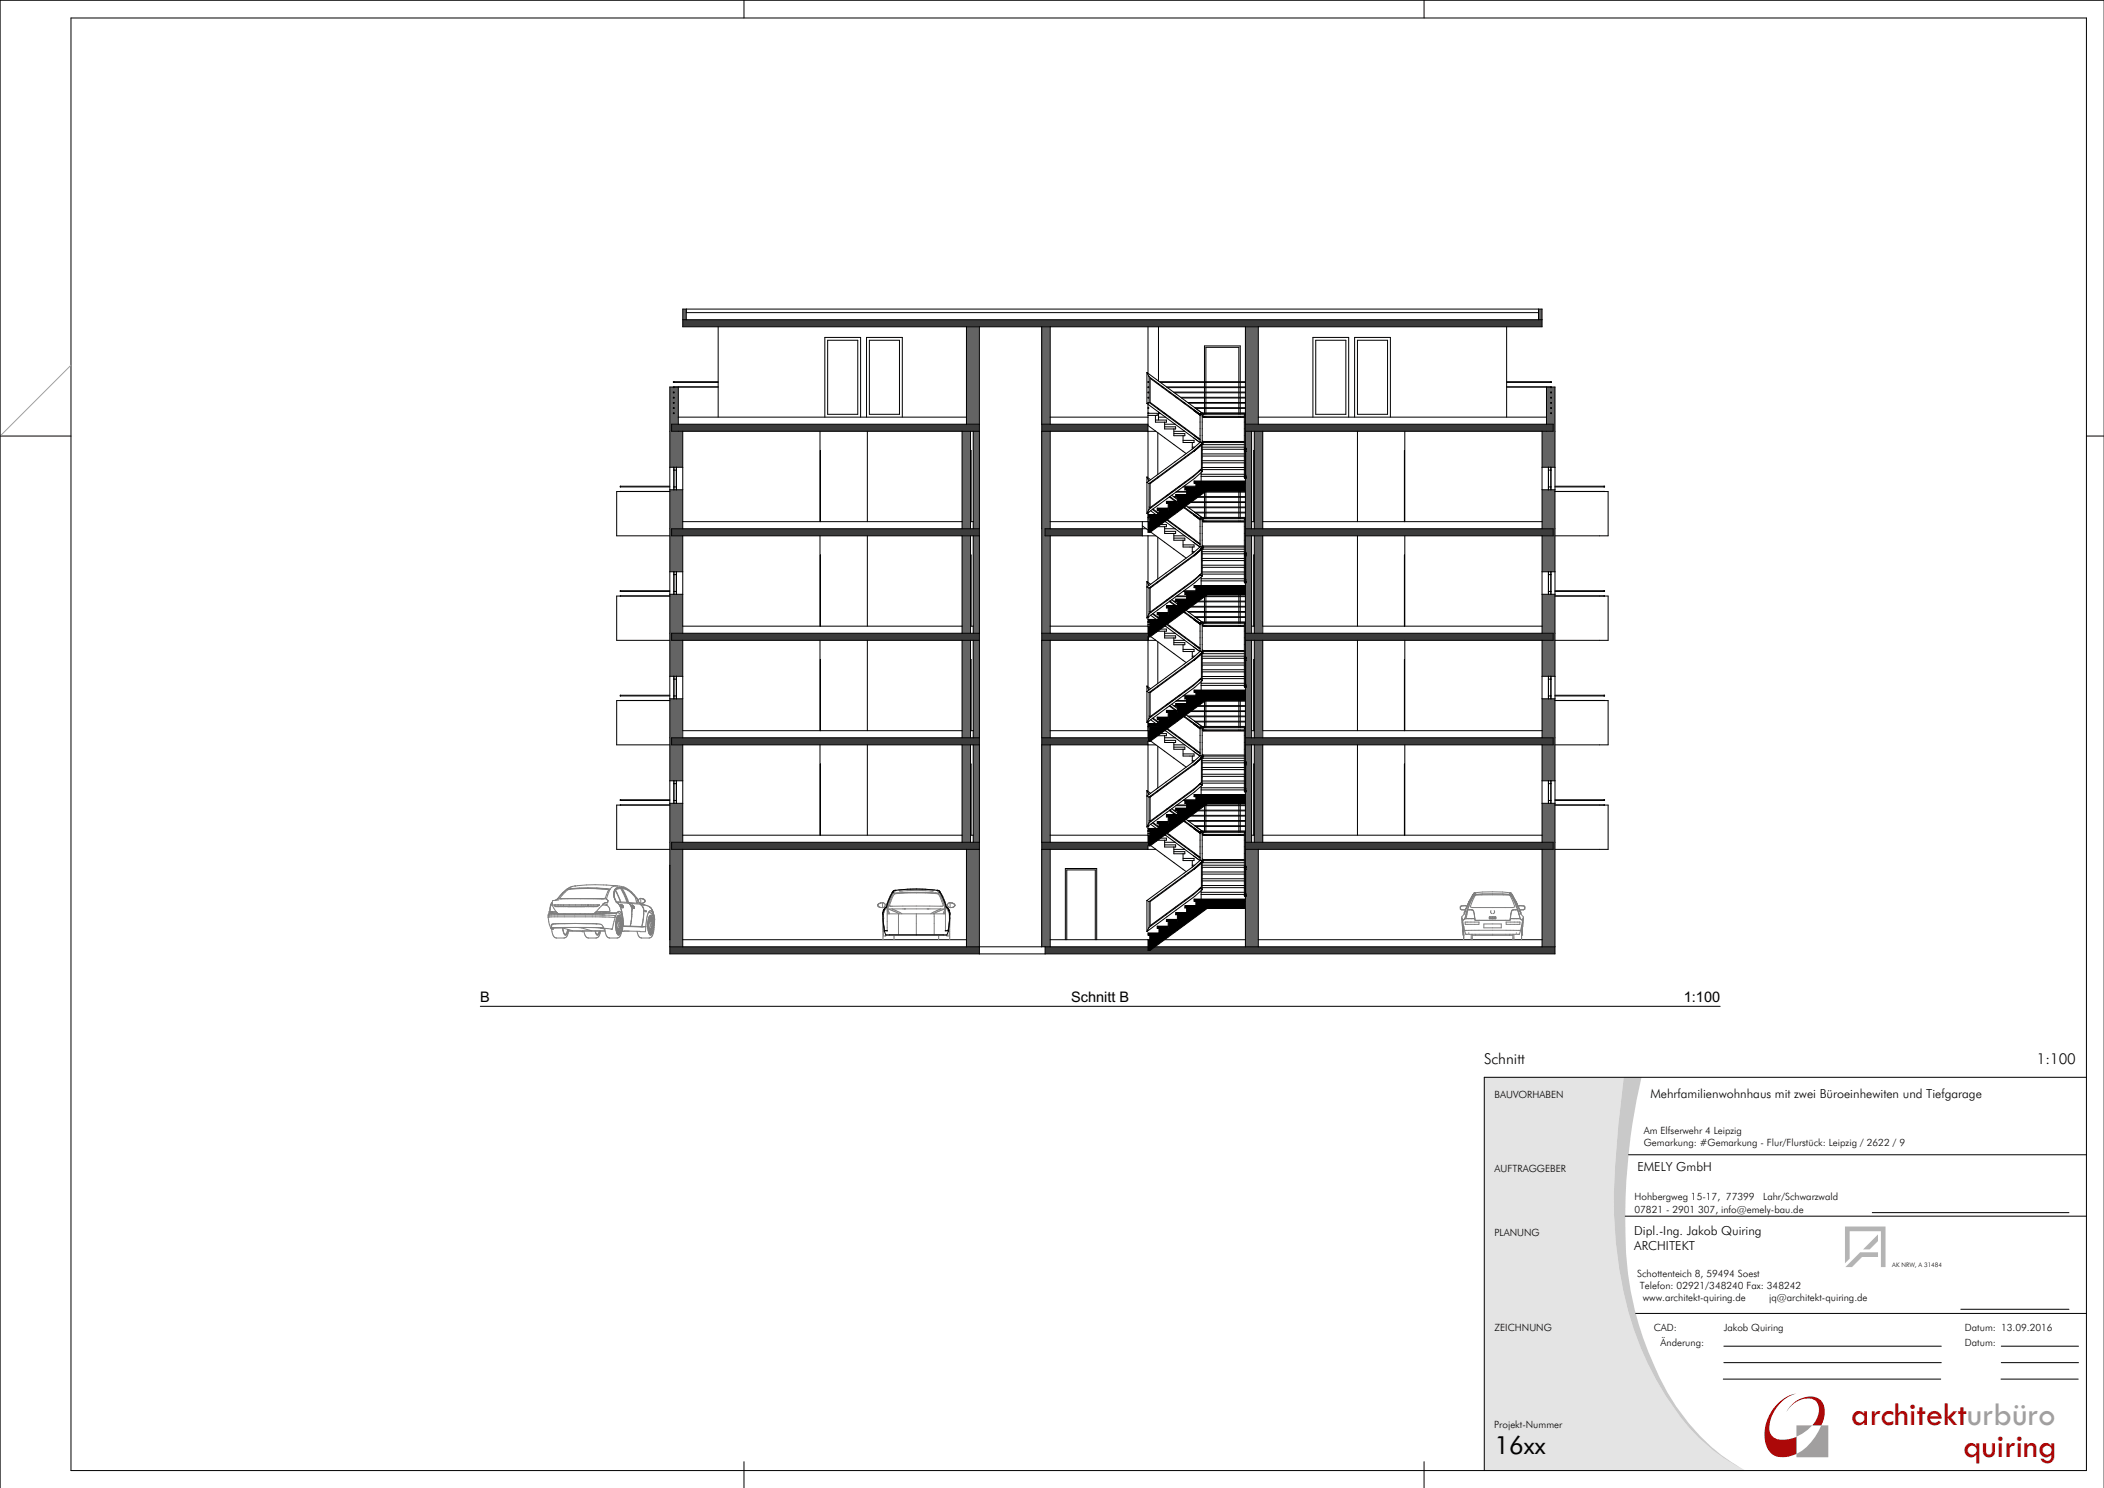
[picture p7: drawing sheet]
<svg xmlns="http://www.w3.org/2000/svg" width="594mm" height="420mm" viewBox="0 0 594 420" stroke-linecap="round" stroke-linejoin="round" font-family="sans-serif">
<defs><g id="words">
<g font-size="9.6" fill="#a00">
<text x="522.6" y="402.3">architekturbüro</text>
<text x="554.2" y="411.3">quiring</text>
</g>
<text font-size="7.1" x="421.9" y="410.5">16xx</text>
<g font-size="4.2">
<text x="419" y="300.2">Schnitt</text>
<text x="575" y="300.2">1:100</text>
</g>
<g font-size="4.1">
<text x="135.6" y="282.9">B</text>
<text x="302.4" y="282.9">Schnitt B</text>
<text x="475.4" y="282.9">1:100</text>
</g>
<g font-size="3.5">
<text x="466" y="309.8">Mehrfamilienwohnhaus mit zwei Büroeinhewiten und Tiefgarage</text>
<text x="462.3" y="330.5">EMELY GmbH</text>
<text x="461.4" y="348.7">Dipl.-Ing. Jakob Quiring</text>
<text x="461.4" y="352.8">ARCHITEKT</text>
</g>
<g font-size="2.8">
<text x="421.9" y="309.9">BAUVORHABEN</text>
<text x="464.1" y="320">Am Elfserwehr 4 Leipzig</text>
<text x="464.1" y="323.5">Gemarkung: #Gemarkung - Flur/Flurstück: Leipzig / 2622 / 9</text>
<text x="421.9" y="330.7">AUFTRAGGEBER</text>
<text x="461.4" y="338.8">Hohbergweg 15-17, 77399</text>
<text x="497.8" y="338.8">Lahr/Schwarzwald</text>
<text x="461.4" y="342.2">07821 - 2901 307, info@emely-bau.de</text>
<text x="421.9" y="348.9">PLANUNG</text>
<text x="462.2" y="360.5">Schottenteich 8, 59494 Soest</text>
<text x="463" y="363.9">Telefon: 02921/348240 Fax: 348242</text>
<text x="463.8" y="367.3">www.architekt-quiring.de</text>
<text x="499.5" y="367.3">jq@architekt-quiring.de</text>
<text x="421.9" y="375.6">ZEICHNUNG</text>
<text x="466.9" y="375.6">CAD:</text>
<text x="486.6" y="375.6">Jakob Quiring</text>
<text x="554.7" y="375.6">Datum: 13.09.2016</text>
<text x="468.8" y="379.9">Änderung:</text>
<text x="554.7" y="380">Datum:</text>
<text x="421.9" y="402.9">Projekt-Nummer</text>
</g>
<text font-size="1.8" x="534.2" y="357.7">AK NRW, A 31484</text>
<text font-size="1.4" fill="#fff" x="0" y="420.2">GSPublisherVersion 4.25.70.97</text>
</g></defs>
<g fill="#9f9f9f">
<path d="M514.2 402.3h2v9h-9v-.9a15.6 15.6 0 0 0 7-8.1z" fill-rule="evenodd"/>
<path d="M507.2 402.3h4.5l-1.4 1.3-3.1 1.9z" fill-rule="evenodd"/>
</g>
<g fill="#a00">
<path d="M505.9 396.4a6.6 6.6 0 0 1 7.8-1.5l.5 .5a5.9 5.9 0 0 1 .2 6.5l-.2 .4h-2.5a5.3 5.3 0 0 0 1-6.7 4.6 4.6 0 0 0-5.3-.1l-1.6 1.2-1.5 1.8z" fill-rule="evenodd"/>
<path d="M501.9 396.2a9.6 9.6 0 0 1 5.2-2.9 10.6 10.6 0 0 0-7.5 10.9 3.5 3.5 0 0 0 4.2 2.2l2-.4 1.4-.5v4.9a6.7 6.7 0 0 1-7.2-.2 9.4 9.4 0 0 1-.6-10.4l1-1.8z" fill-rule="evenodd"/>
</g>
<path d="M419 304.1h39.4a258.7 258.7 0 0 0-2.7 38.7 106.6 106.6 0 0 0 9.5 42.1 67.4 67.4 0 0 0 18.5 24.5l3.1 2.3 5.9 3.4h-73.7z" fill-rule="evenodd" fill="#e4e4e4"/>
<path d="M458.4 304.1h5a171.1 171.1 0 0 0-3.8 55.4 92.1 92.1 0 0 0 13.6 37.5 55.3 55.3 0 0 0 19.5 18.1 53.4 53.4 0 0 1-22.3-20.9 94.2 94.2 0 0 1-14.2-43.5 156.7 156.7 0 0 1 .7-33z" fill-rule="evenodd" fill="#c9c9c9"/>
<g fill="#b4b4b4">
<path d="M520.9 346.2h11.4v11.4h-1.3v-10.1h-8.8v7.8l-1.3 1.3z" fill-rule="evenodd"/>
<path d="M521 357.6l4.2-4.1h5v1.3h-4.5l-2.8 2.8z" fill-rule="evenodd"/>
<path d="M530.2 348.4v1.9l-2.4 2.4h-1.8z" fill-rule="evenodd"/>
</g>
<g fill="none" stroke="#000" stroke-width=".28">
<path d="M20 5.1h569v410h-569zM210 .1v5M402 .1v5M0 123.1h20M589 123.1h5M589 304.1h-170v111M459.8 325.9h129.2M458.8 343.3h130.2M528.6 342.3h55.5M461.8 370.7h127.2M486.7 380h61.4M553.6 369.6h30.5"/>
<path d="M565 380h21.8M486.5 389.3h61.4M486.7 384.6h61.4M564.9 389.3h21.8M565 384.6h21.8M210 412.6v7.4M402 412.6v7.4M0 420v-419.9h594v419.9"/>
</g>
<path d="M20 103.1l-20 20" fill="none" stroke="#9f9f9f" stroke-width=".28"/>
<!-- layer: Wand -->
<g fill="#fff">
<path d="M191 225.9v.8z" fill-rule="evenodd"/>
<path d="M191 220.4v.8z" fill-rule="evenodd"/>
<path d="M191 221.2v4.7z" fill-rule="evenodd"/>
<path d="M190.3 225.9v.8z" fill-rule="evenodd"/>
<path d="M190.3 220.4v.8z" fill-rule="evenodd"/>
<path d="M190.3 221.2v4.7z" fill-rule="evenodd"/>
<path d="M437.2 137.4v.8z" fill-rule="evenodd"/>
<path d="M437.2 131.9v.8z" fill-rule="evenodd"/>
<path d="M437.2 132.7v4.7z" fill-rule="evenodd"/>
<path d="M437.9 137.4v.8z" fill-rule="evenodd"/>
<path d="M437.9 131.9v.8z" fill-rule="evenodd"/>
<path d="M437.9 132.7v4.7z" fill-rule="evenodd"/>
<path d="M191 137.4v.8z" fill-rule="evenodd"/>
<path d="M191 131.9v.8z" fill-rule="evenodd"/>
<path d="M191 132.7v4.7z" fill-rule="evenodd"/>
<path d="M190.3 137.4v.8z" fill-rule="evenodd"/>
<path d="M190.3 131.9v.8z" fill-rule="evenodd"/>
<path d="M190.3 132.7v4.7z" fill-rule="evenodd"/>
</g>
<g fill="#646464">
<path d="M434.4 87.2h1v3h-1z" fill-rule="evenodd"/>
<path d="M192.8 87.2h1v3h-1z" fill-rule="evenodd"/>
<path d="M435.4 167.7h3.6v11h-3.6z" fill-rule="evenodd"/>
<path d="M435.4 151.2h3.1v-2h.5v12.2h-3.6z" fill-rule="evenodd"/>
<path d="M294.1 149.2h.9v2h1.5v27.5h-2.4z" fill-rule="evenodd"/>
</g>
<g fill="#fff">
<path d="M437.2 166.9v.8z" fill-rule="evenodd"/>
<path d="M437.2 161.4v.8z" fill-rule="evenodd"/>
<path d="M437.2 162.2v4.7z" fill-rule="evenodd"/>
<path d="M437.9 166.9v.8z" fill-rule="evenodd"/>
<path d="M437.9 161.4v.8z" fill-rule="evenodd"/>
<path d="M437.9 162.2v4.7z" fill-rule="evenodd"/>
</g>
<g fill="#646464">
<path d="M351.6 151.2h1.8v27.5h-1.8z" fill-rule="evenodd"/>
<path d="M354.1 151.2h2.4v27.5h-2.4z" fill-rule="evenodd"/>
<path d="M274.8 151.2h1.7v27.5h-1.7z" fill-rule="evenodd"/>
<path d="M271.6 151.2h2.4v27.5h-2.4z" fill-rule="evenodd"/>
</g>
<g fill="#fff">
<path d="M191 166.9v.8z" fill-rule="evenodd"/>
<path d="M191 161.4v.8z" fill-rule="evenodd"/>
<path d="M191 162.2v4.7z" fill-rule="evenodd"/>
<path d="M190.3 166.9v.8z" fill-rule="evenodd"/>
<path d="M190.3 161.4v.8z" fill-rule="evenodd"/>
<path d="M190.3 162.2v4.7z" fill-rule="evenodd"/>
</g>
<g fill="#646464">
<path d="M189.1 149.2h.5v2h3.2v10.2h-3.7z" fill-rule="evenodd"/>
<path d="M189.1 167.7h3.7v11h-3.7z" fill-rule="evenodd"/>
<path d="M435.4 197.2h3.6v11h-3.6z" fill-rule="evenodd"/>
<path d="M435.4 180.7h3.1v-2h.5v12.2h-3.6z" fill-rule="evenodd"/>
<path d="M294.1 180.7h2.4v27.5h-2.4z" fill-rule="evenodd"/>
</g>
<g fill="#fff">
<path d="M437.2 196.4v.8z" fill-rule="evenodd"/>
<path d="M437.2 190.9v.8z" fill-rule="evenodd"/>
<path d="M437.2 191.7v4.7z" fill-rule="evenodd"/>
<path d="M437.9 196.4v.8z" fill-rule="evenodd"/>
<path d="M437.9 190.9v.8z" fill-rule="evenodd"/>
<path d="M437.9 191.7v4.7z" fill-rule="evenodd"/>
</g>
<g fill="#646464">
<path d="M351.6 180.7h1.8v27.5h-1.8z" fill-rule="evenodd"/>
<path d="M354.1 180.7h2.4v27.5h-2.4z" fill-rule="evenodd"/>
<path d="M274.8 180.7h1.7v27.5h-1.7z" fill-rule="evenodd"/>
<path d="M271.6 180.7h2.4v27.5h-2.4z" fill-rule="evenodd"/>
</g>
<g fill="#fff">
<path d="M191 196.4v.8z" fill-rule="evenodd"/>
<path d="M191 190.9v.8z" fill-rule="evenodd"/>
<path d="M191 191.7v4.7z" fill-rule="evenodd"/>
<path d="M190.3 196.4v.8z" fill-rule="evenodd"/>
<path d="M190.3 190.9v.8z" fill-rule="evenodd"/>
<path d="M190.3 191.7v4.7z" fill-rule="evenodd"/>
</g>
<g fill="#646464">
<path d="M189.1 178.7h.5v2h3.2v10.2h-3.7z" fill-rule="evenodd"/>
<path d="M189.1 197.2h3.7v11h-3.7z" fill-rule="evenodd"/>
<path d="M189.1 109.2h2.4v10.5h-1.9v2h-.5z" fill-rule="evenodd"/>
<path d="M436.6 109.2h2.4v12.5h-.5v-2h-1.9z" fill-rule="evenodd"/>
<path d="M435.4 226.7h3.6v11h-3.6z" fill-rule="evenodd"/>
<path d="M435.4 210.2h3.1v-2h.5v12.2h-3.6z" fill-rule="evenodd"/>
</g>
<!-- layer: Decken -->
<g fill="#fff">
<path d="M192.8 235.7h78.8v2h-78.8z" fill-rule="evenodd"/>
<path d="M274 235.7h.8v2h-.8z" fill-rule="evenodd"/>
</g>
<path d="M189.6 237.7h86.9v2h-86.9z" fill-rule="evenodd" fill="#3c3c3c"/>
<path d="M296.5 235.7h27.6v2h-27.6z" fill-rule="evenodd" fill="#fff"/>
<path d="M294.1 237.7h30v2h-30z" fill-rule="evenodd" fill="#3c3c3c"/>
<g fill="#fff">
<path d="M353.4 235.7h.7v2h-.7z" fill-rule="evenodd"/>
<path d="M356.5 235.7h78.9v2h-78.9z" fill-rule="evenodd"/>
</g>
<path d="M351.6 237.7h86.9v2h-86.9z" fill-rule="evenodd" fill="#3c3c3c"/>
<g fill="#fff">
<path d="M192.8 206.2h78.8v2h-78.8z" fill-rule="evenodd"/>
<path d="M274 206.2h.8v2h-.8z" fill-rule="evenodd"/>
</g>
<path d="M189.6 208.2h86.9v2h-86.9z" fill-rule="evenodd" fill="#3c3c3c"/>
<path d="M296.5 206.2h27.6v2h-27.6z" fill-rule="evenodd" fill="#fff"/>
<path d="M294.1 208.2h30v2h-30z" fill-rule="evenodd" fill="#3c3c3c"/>
<g fill="#fff">
<path d="M353.4 206.2h.7v2h-.7z" fill-rule="evenodd"/>
<path d="M356.5 206.2h78.9v2h-78.9z" fill-rule="evenodd"/>
</g>
<path d="M351.6 208.2h86.9v2h-86.9z" fill-rule="evenodd" fill="#3c3c3c"/>
<g fill="#fff">
<path d="M192.8 176.7h78.8v2h-78.8z" fill-rule="evenodd"/>
<path d="M274 176.7h.8v2h-.8z" fill-rule="evenodd"/>
</g>
<path d="M189.6 178.7h86.9v2h-86.9z" fill-rule="evenodd" fill="#3c3c3c"/>
<path d="M296.5 176.7h27.6v2h-27.6z" fill-rule="evenodd" fill="#fff"/>
<path d="M294.1 178.7h30v2h-30z" fill-rule="evenodd" fill="#3c3c3c"/>
<g fill="#fff">
<path d="M353.4 176.7h.7v2h-.7z" fill-rule="evenodd"/>
<path d="M356.5 176.7h78.9v2h-78.9z" fill-rule="evenodd"/>
</g>
<path d="M351.6 178.7h86.9v2h-86.9z" fill-rule="evenodd" fill="#3c3c3c"/>
<g fill="#fff">
<path d="M192.8 147.2h78.8v2h-78.8z" fill-rule="evenodd"/>
<path d="M274 147.2h.8v2h-.8z" fill-rule="evenodd"/>
</g>
<path d="M189.6 149.2h86.9v2h-86.9z" fill-rule="evenodd" fill="#3c3c3c"/>
<path d="M296.5 147.2h26v2h-26z" fill-rule="evenodd" fill="#fff"/>
<path d="M295 149.2h27.5v2h-27.5z" fill-rule="evenodd" fill="#3c3c3c"/>
<g fill="#fff">
<path d="M353.4 147.2h.7v2h-.7z" fill-rule="evenodd"/>
<path d="M356.5 147.2h78.9v2h-78.9z" fill-rule="evenodd"/>
</g>
<path d="M351.6 149.2h86.9v2h-86.9z" fill-rule="evenodd" fill="#3c3c3c"/>
<path d="M296.5 117.7h27.6v2h-27.6z" fill-rule="evenodd" fill="#fff"/>
<path d="M294.1 119.7h30v2h-30z" fill-rule="evenodd" fill="#3c3c3c"/>
<path d="M355.3 117.7h81.3v2h-81.3z" fill-rule="evenodd" fill="#fff"/>
<path d="M351.6 119.7h86.9v2h-86.9z" fill-rule="evenodd" fill="#3c3c3c"/>
<path d="M191.5 117.7h81.4v2h-81.4z" fill-rule="evenodd" fill="#fff"/>
<path d="M189.6 119.7h86.9v2h-86.9z" fill-rule="evenodd" fill="#3c3c3c"/>
<!-- layer: Wand -->
<path d="M435.4 239.7h3.1v-2h.5v29.5h-3.6z" fill-rule="evenodd" fill="#646464"/>
<!-- layer: Bodenplatte -->
<g fill="#fff">
<path d="M296.5 265.2h55.1v2h-55.1z" fill-rule="evenodd"/>
<path d="M355.3 265.2h80.1v2h-80.1z" fill-rule="evenodd"/>
</g>
<path d="M295 267.2h144v2h-144z" fill-rule="evenodd" fill="#3c3c3c"/>
<path d="M192.8 265.2h80.1v2h-80.1z" fill-rule="evenodd" fill="#fff"/>
<path d="M189.1 267.2h87.4v2h-87.4z" fill-rule="evenodd" fill="#3c3c3c"/>
<!-- layer: Wand -->
<g fill="#646464">
<path d="M189.1 237.7h.5v2h3.2v27.5h-3.7z" fill-rule="evenodd"/>
<path d="M294.1 210.2h2.4v27.5h-2.4z" fill-rule="evenodd"/>
</g>
<g fill="#fff">
<path d="M437.2 225.9v.8z" fill-rule="evenodd"/>
<path d="M437.2 220.4v.8z" fill-rule="evenodd"/>
<path d="M437.2 221.2v4.7z" fill-rule="evenodd"/>
<path d="M437.9 225.9v.8z" fill-rule="evenodd"/>
<path d="M437.9 220.4v.8z" fill-rule="evenodd"/>
<path d="M437.9 221.2v4.7z" fill-rule="evenodd"/>
</g>
<g fill="#646464">
<path d="M351.6 210.2h1.8v27.5h-1.8z" fill-rule="evenodd"/>
<path d="M354.1 210.2h2.4v27.5h-2.4z" fill-rule="evenodd"/>
<path d="M274.8 210.2h1.7v27.5h-1.7z" fill-rule="evenodd"/>
<path d="M271.6 210.2h2.4v27.5h-2.4z" fill-rule="evenodd"/>
<path d="M351.6 92.2h3.7v27.5h-3.7z" fill-rule="evenodd"/>
<path d="M272.9 92.2h3.6v27.5h-3.6z" fill-rule="evenodd"/>
<path d="M189.1 208.2h.5v2h3.2v10.2h-3.7z" fill-rule="evenodd"/>
<path d="M189.1 226.7h3.7v11h-3.7z" fill-rule="evenodd"/>
</g>
<!-- layer: Treppen -->
<g fill="#000">
<path d="M334.5 137.7h3.1v.6h-3.1z" fill-rule="evenodd"/>
<path d="M337.1 135.8h14.5v.6h-14.5z" fill-rule="evenodd"/>
<path d="M337.6 136.4h14v2h-14z" fill-rule="evenodd"/>
<path d="M324.6 145.9h2.6v-1.9h2.6v-1.9h2.6v-1.9h2.6v-1.9l5.9 .1-16.2 11.8h-.6v-3h.5z" fill-rule="evenodd"/>
<path d="M324.1 145.3h3.1v.6h-3.1z" fill-rule="evenodd"/>
<path d="M326.7 143.4h3.1v.6h-3.1z" fill-rule="evenodd"/>
<path d="M329.3 141.5h3.1v.6h-3.1z" fill-rule="evenodd"/>
<path d="M331.9 139.6h3.1v.6h-3.1z" fill-rule="evenodd"/>
<path d="M324.6 175.4h2.6v-1.9h2.6v-1.9h2.6v-1.9h2.6v-1.9l5.9 .1-16.2 11.8h-.6v-3h.5z" fill-rule="evenodd"/>
<path d="M324.1 174.8h3.1v.6h-3.1z" fill-rule="evenodd"/>
<path d="M326.7 172.9h3.1v.6h-3.1z" fill-rule="evenodd"/>
<path d="M329.3 171h3.1v.6h-3.1z" fill-rule="evenodd"/>
<path d="M331.9 169.1h3.1v.6h-3.1z" fill-rule="evenodd"/>
<path d="M334.5 167.2h3.1v.6h-3.1z" fill-rule="evenodd"/>
<path d="M337.1 165.3h14.5v.6h-14.5z" fill-rule="evenodd"/>
<path d="M337.6 165.9h14v2h-14z" fill-rule="evenodd"/>
<path d="M331.9 198.6h3.1v.6h-3.1z" fill-rule="evenodd"/>
<path d="M334.5 196.7h3.1v.6h-3.1z" fill-rule="evenodd"/>
<path d="M337.1 194.8h14.5v.6h-14.5z" fill-rule="evenodd"/>
<path d="M337.6 195.4h14v2h-14z" fill-rule="evenodd"/>
<path d="M324.6 204.9h2.6v-1.9h2.6v-1.9h2.6v-1.9h2.6v-1.9l5.9 .1-16.2 11.8h-.6v-3h.5z" fill-rule="evenodd"/>
<path d="M324.1 204.3h3.1v.6h-3.1z" fill-rule="evenodd"/>
<path d="M326.7 202.4h3.1v.6h-3.1z" fill-rule="evenodd"/>
<path d="M329.3 200.5h3.1v.6h-3.1z" fill-rule="evenodd"/>
<path d="M324.6 234.4h2.6v-1.9h2.6v-1.9h2.6v-1.9h2.6v-1.9l5.9 .1-16.2 11.8h-.6v-3h.5z" fill-rule="evenodd"/>
<path d="M324.1 233.8h3.1v.6h-3.1z" fill-rule="evenodd"/>
<path d="M326.7 231.9h3.1v.6h-3.1z" fill-rule="evenodd"/>
<path d="M329.3 230h3.1v.6h-3.1z" fill-rule="evenodd"/>
<path d="M331.9 228.1h3.1v.6h-3.1z" fill-rule="evenodd"/>
<path d="M334.5 226.2h3.1v.6h-3.1z" fill-rule="evenodd"/>
<path d="M337.1 224.3h14.5v.6h-14.5z" fill-rule="evenodd"/>
<path d="M337.6 224.9h14v2h-14z" fill-rule="evenodd"/>
<path d="M331.9 257.6h3.1v.6h-3.1z" fill-rule="evenodd"/>
<path d="M334.5 255.7h3.1v.6h-3.1z" fill-rule="evenodd"/>
<path d="M337.1 253.8h14.5v.6h-14.5z" fill-rule="evenodd"/>
<path d="M337.6 254.4h14v2h-14z" fill-rule="evenodd"/>
<path d="M324.6 263.9h2.6v-1.9h2.6v-1.9h2.6v-1.9h2.6v-1.9l5.9 .1-16.2 11.8h-.6v-3h.5z" fill-rule="evenodd"/>
<path d="M324.1 263.3h3.1v.6h-3.1z" fill-rule="evenodd"/>
<path d="M326.7 261.4h3.1v.6h-3.1z" fill-rule="evenodd"/>
<path d="M329.3 259.5h3.1v.6h-3.1z" fill-rule="evenodd"/>
</g>
<!-- layer: Umgebung -->
<g fill="#000">
<path d="M190.1 116.5h.2v.2h-.2z" fill-rule="evenodd"/>
<path d="M190.1 115.1h.2v.2h-.2z" fill-rule="evenodd"/>
<path d="M190.1 113.6h.2v.2h-.2z" fill-rule="evenodd"/>
<path d="M190.1 112.1h.2v.2h-.2z" fill-rule="evenodd"/>
<path d="M190.1 110.7h.2v.2h-.2z" fill-rule="evenodd"/>
<path d="M190.1 109.2h.2v.2h-.2z" fill-rule="evenodd"/>
<path d="M190.1 107.7h.2v.2h-.2z" fill-rule="evenodd"/>
<path d="M437.8 116.5h.2v.2h-.2z" fill-rule="evenodd"/>
<path d="M437.8 115.1h.2v.2h-.2z" fill-rule="evenodd"/>
<path d="M437.8 113.6h.2v.2h-.2z" fill-rule="evenodd"/>
<path d="M437.8 112.1h.2v.2h-.2z" fill-rule="evenodd"/>
<path d="M437.8 110.7h.2v.2h-.2z" fill-rule="evenodd"/>
<path d="M437.8 109.2h.2v.2h-.2z" fill-rule="evenodd"/>
<path d="M437.8 107.7h.2v.2h-.2z" fill-rule="evenodd"/>
</g>
<!-- layer: Wand -->
<g fill="#646464">
<path d="M272.9 239.7h3.6v27.5h-3.6z" fill-rule="evenodd"/>
<path d="M351.6 239.7h3.7v27.5h-3.7z" fill-rule="evenodd"/>
</g>
<!-- layer: Decken -->
<path d="M193.8 88.2h240.6v2h-240.6z" fill-rule="evenodd" fill="#fff"/>
<path d="M192.8 90.2h242.6v2h-242.6z" fill-rule="evenodd" fill="#3c3c3c"/>
<!-- layer: Wand -->
<g fill="#646464">
<path d="M435.4 138.2h3.6v11h-3.6z" fill-rule="evenodd"/>
<path d="M435.4 121.7h3.6v10.2h-3.6z" fill-rule="evenodd"/>
<path d="M294.1 121.7h2.4v27.5h-2.4z" fill-rule="evenodd"/>
<path d="M351.6 121.7h1.8v27.5h-1.8z" fill-rule="evenodd"/>
<path d="M354.1 121.7h2.4v27.5h-2.4z" fill-rule="evenodd"/>
<path d="M274.8 121.7h1.7v27.5h-1.7z" fill-rule="evenodd"/>
<path d="M271.6 121.7h2.4v27.5h-2.4z" fill-rule="evenodd"/>
<path d="M189.1 121.7h3.7v10.2h-3.7z" fill-rule="evenodd"/>
<path d="M189.1 138.2h3.7v11h-3.7z" fill-rule="evenodd"/>
<path d="M294.1 92.2h2.4v27.5h-2.4z" fill-rule="evenodd"/>
<path d="M294.1 239.7h2.4v27.5h-2.4z" fill-rule="evenodd"/>
</g>
<g fill="none" stroke="#000" stroke-width=".28">
<path d="M192.8 90.2v-3h242.6v3M193.8 87.2v3M202.8 92.2v25.5M233.7 96h8.5v20.9h-8.5zM245.4 96h8.5v20.9h-8.5zM272.9 92.2v27.5M276.5 92.2v27.5M294.1 92.2v27.5M296.5 92.2v27.5M324.1 92.2v13.2M327.1 92.2v15.3M351.6 92.2v27.5"/>
<path d="M355.3 92.2v27.5M371.5 96h8.5v20.9h-8.5zM383.2 96h8.5v20.9h-8.5zM425.4 92.2v25.5M434.4 87.2v3M191.5 109.2v10.5M202.8 109.2h-13.7v158M232.9 117.7v-22.5h10.1v22.5M244.6 117.7v-22.5h10.1v22.5M324.1 114.1v1M324.1 115.3v1.2M327.1 108.3v.2"/>
<path d="M327.1 115.3v.2M327.1 116.3v2.3M340 107.7v-10.1h10.1v10.1M340 107.9v1.3M340 109.4v1.3M340 110.9v1.2M340 112.3v1.3M340 113.8v1.3M340 115.3v1.2M340 116.7v.2M340 117.5v.2M340.4 107.7v-9.7h9.3v9.7"/>
<path d="M340.4 107.9v1.3M340.4 109.4v1.3M340.4 110.9v1.2M340.4 112.3v1.3M340.4 113.8v1.3M340.4 115.3v1.2M340.4 116.7v.2M340.4 117.5v.2M349.7 107.9v1.3M349.7 109.4v1.3M349.7 110.9v1.2M349.7 112.3v1.3"/>
<path d="M349.7 113.8v1.3M349.7 115.3v1.2M349.7 116.7v.2M349.7 117.5v.2M350.1 107.9v1.3M350.1 109.4v1.3M350.1 110.9v1.2M350.1 112.3v1.3M350.1 113.8v1.3M350.1 115.3v1.2M350.1 116.7v.2M350.1 117.5v.2"/>
<path d="M370.7 117.7v-22.5h10.1v22.5M382.4 117.7v-22.5h10.1v22.5M425.4 109.2h13.6v158M436.6 109.2v10.5M189.1 138.7h-15v12.5h15M189.1 138.2h3.7M189.1 131.9h3.7M190.3 131.9v6.3M190.3 137.4h.7M190.3 132.7h.7M191 131.9v6.3M192.8 121.7v27.5"/>
<path d="M231.5 121.7v25.5M231.6 127.1v20.1M231.6 127.1h.1M244.9 121.7v25.5M271.6 121.7v27.5M274 121.7v27.5M274.1 127.1v20.1M274.1 127.1h.1M274.8 121.7v27.5M276.5 121.7v27.5M294.1 121.7v57M296.5 121.7v27.5"/>
<path d="M326.3 121.7h-2.2v13.2M326.9 122.1v11.8M326.9 134.7v.2M340 139v1.2M340.4 138.7h.1M340.4 138.9v1.3M349.7 138.4v.3M349.7 138.9v1.3M350.1 138.4v.3M350.1 138.9v1.3M351.6 121.7v27.5M353.4 121.7v27.5"/>
<path d="M354 127.1v20.1M354 127.1h.1M354.1 121.7v27.5M356.5 121.7v27.5M383.2 121.7v25.5M396.5 127.1v20.1M396.5 127.1h.1M396.6 121.7v25.5M435.4 121.7v27.5M435.4 138.2h3.6M435.4 131.9h3.6M437.2 137.4h.7"/>
<path d="M437.2 132.7h.7M437.2 131.9v6.3M437.9 131.9v6.3M439 138.7h15v12.5h-15M192.8 151.2v27.5M231.5 151.2v25.5M231.6 156.6h.1M231.6 156.6v20.1M244.9 151.2v25.5M271.6 151.2v27.5M274 151.2v27.5M274.1 156.6h.1"/>
<path d="M274.1 156.6v20.1M274.8 151.2v27.5M276.5 151.2v27.5M296.5 151.2v27.5M324.1 144.8v.5M324.1 145.9v.1M326.3 151.2h-2.2v13.2M326.9 144.7v.2M326.9 151.6v11.8M340 140.4v1.2M340 141.8v1.3M340 143.3v1.3"/>
<path d="M340 144.8v1.2M340 146.2v.2M340 147v.2M340.4 140.4v1.2M340.4 141.8v1.3M340.4 143.3v1.3M340.4 144.8v1.2M340.4 146.2v.2M340.4 147v.2M349.7 140.4v1.2M349.7 141.8v1.3M349.7 143.3v1.3"/>
<path d="M349.7 144.8v1.2M349.7 146.2v.2M349.7 147v.2M350.1 140.4v1.2M350.1 141.8v1.3M350.1 143.3v1.3M350.1 144.8v1.2M350.1 146.2v.2M350.1 147v.2M351.6 151.2v27.5M353.4 151.2v27.5M354 156.6v20.1"/>
<path d="M354 156.6h.1M354.1 151.2v27.5M356.5 151.2v27.5M383.2 151.2v25.5M396.5 156.6h.1M396.5 156.6v20.1M396.6 151.2v25.5M435.4 151.2v27.5M189.1 167.7h3.7M189.1 161.4h3.7M189.1 168.2h-15v12.5h15M190.3 161.4v6.3"/>
<path d="M190.3 166.9h.7M190.3 162.2h.7M191 161.4v6.3M324.1 174.3v.5M324.1 175.4v.1M326.9 164.2v.2M326.9 174.2v.2M340 168.5v1.2M340 169.9v1.2M340 171.3v1.3M340 172.8v1.3M340 174.3v1.2"/>
<path d="M340 175.7v.2M340 176.5v.2M340.4 168.2h.1M340.4 168.4v1.3M340.4 169.9v1.2M340.4 171.3v1.3M340.4 172.8v1.3M340.4 174.3v1.2M340.4 175.7v.2M340.4 176.5v.2M349.7 167.9v.3M349.7 168.4v1.3"/>
<path d="M349.7 169.9v1.2M349.7 171.3v1.3M349.7 172.8v1.3M349.7 174.3v1.2M349.7 175.7v.2M349.7 176.5v.2M350.1 167.9v.3M350.1 168.4v1.3M350.1 169.9v1.2M350.1 171.3v1.3M350.1 172.8v1.3M350.1 174.3v1.2"/>
<path d="M350.1 175.7v.2M350.1 176.5v.2M435.4 167.7h3.6M435.4 161.4h3.6M437.2 161.4v6.3M437.2 166.9h.7M437.2 162.2h.7M437.9 161.4v6.3M439 168.2h15v12.5h-15M189.1 197.7h-15v12.5h15M189.1 190.9h3.7M189.1 197.2h3.7"/>
<path d="M190.3 190.9v6.3M190.3 196.4h.7M190.3 191.7h.7M191 190.9v6.3M192.8 180.7v27.5M231.5 180.7v25.5M231.6 186.1v20.1M231.6 186.1h.1M244.9 180.7v25.5M271.6 180.7v27.5M274 180.7v27.5M274.1 186.1v20.1"/>
<path d="M274.1 186.1h.1M274.8 180.7v27.5M276.5 180.7v27.5M294.1 180.7v27.5M296.5 180.7v27.5M324.1 180.7v13.2M324.2 180.7h2.1M326.9 181.1v11.8M326.9 193.7v.2M340 198v1.2M340 199.4v1.2M340.4 197.7h.1"/>
<path d="M340.4 197.9v1.3M340.4 199.4v1.2M349.7 197.4v.3M349.7 197.9v1.3M349.7 199.4v1.2M350.1 197.4v.3M350.1 197.9v1.3M350.1 199.4v1.2M351.6 180.7v27.5M353.4 180.7v27.5M354 186.1v20.1M354 186.1h.1"/>
<path d="M354.1 180.7v27.5M356.5 180.7v27.5M383.2 180.7v25.5M396.5 186.1v20.1M396.5 186.1h.1M396.6 180.7v25.5M435.4 180.7v27.5M435.4 190.9h3.6M435.4 197.2h3.6M437.2 190.9v6.3M437.2 196.4h.7M437.2 191.7h.7"/>
<path d="M437.9 190.9v6.3M439 197.7h15v12.5h-15M192.8 210.2v27.5M231.5 210.2v25.5M231.6 215.6v20.1M231.6 215.6h.1M244.9 210.2v25.5M271.6 210.2v27.5M274 210.2v27.5M274.1 215.6v20.1M274.1 215.6h.1M274.8 210.2v27.5"/>
<path d="M276.5 210.2v27.5M294.1 210.2v27.5M296.5 210.2v27.5M324.1 203.8v.5M324.1 204.9v.1M326.3 210.2h-2.2v13.2M326.9 203.7v.2M326.9 210.6v11.8M340 200.8v1.3M340 202.3v1.3M340 203.8v1.2M340 205.2v.2"/>
<path d="M340 206v.2M340.4 200.8v1.3M340.4 202.3v1.3M340.4 203.8v1.2M340.4 205.2v.2M340.4 206v.2M349.7 200.8v1.3M349.7 202.3v1.3M349.7 203.8v1.2M349.7 205.2v.2M349.7 206v.2M350.1 200.8v1.3"/>
<path d="M350.1 202.3v1.3M350.1 203.8v1.2M350.1 205.2v.2M350.1 206v.2M351.6 210.2v27.5M353.4 210.2v27.5M354 215.6v20.1M354 215.6h.1M354.1 210.2v27.5M356.5 210.2v27.5M383.2 210.2v25.5M396.5 215.6v20.1"/>
<path d="M396.5 215.6h.1M396.6 210.2v25.5M435.4 210.2v27.5M189.1 227.2h-15v12.5h15M189.1 226.7h3.7M189.1 220.4h3.7M190.3 221.2h.7M190.3 225.9h.7M190.3 220.4v6.3M191 220.4v6.3M192.8 239.7v27.5M272.9 239.7v27.5"/>
<path d="M276.5 239.7v27.5h18.5M294.1 239.7v27.5M296.5 239.7v27.5M324.1 233.3v.5M324.1 234.4v.1M324.1 239.7h2.2M326.9 223.2v.2M326.9 233.2v.2M331.4 239.7h3.1M335.5 239.7h.3M340 227.5v1.2M340 228.9v1.2"/>
<path d="M340 230.3v1.3M340 231.8v1.3M340 233.3v1.2M340 234.7v.2M340 235.5v.2M340.4 227.2h.1M340.4 227.4v1.3M340.4 228.9v1.2M340.4 230.3v1.3M340.4 231.8v1.3M340.4 233.3v1.2M340.4 234.7v.2"/>
<path d="M340.4 235.5v.2M349.7 226.9v.3M349.7 227.4v1.3M349.7 228.9v1.2M349.7 230.3v1.3M349.7 231.8v1.3M349.7 233.3v1.2M349.7 234.7v.2M349.7 235.5v.2M350.1 226.9v.3M350.1 227.4v1.3M350.1 228.9v1.2"/>
<path d="M350.1 230.3v1.3M350.1 231.8v1.3M350.1 233.3v1.2M350.1 234.7v.2M350.1 235.5v.2M351.6 239.7v27.5M355.3 239.7v27.5M435.4 239.7v27.5M435.4 226.7h3.6M435.4 220.4h3.6M437.2 221.2h.7M437.2 225.9h.7"/>
<path d="M437.2 220.4v6.3M437.9 220.4v6.3M439 227.2h15v12.5h-15M189.1 244.2h.1M189.1 265.2h.1M300.8 265.2v-20.1h8.8v20.1M301.2 265.2v-19.7h8v19.7"/>
</g>
<!-- layer: Umgebung -->
<g fill="none" stroke="#000" stroke-width=".28">
<path d="M190.1 116.5h.2v.2h-.2zM190.1 115.1h.2v.2h-.2zM190.1 113.6h.2v.2h-.2zM190.1 112.1h.2v.2h-.2zM190.1 110.7h.2v.2h-.2zM190.3 109.2v.2h-.2v-.2h12.7M190.3 107.7v.2M202.8 107.7h-12.7v.2h12.7M324.1 116.5h.2v.2h-.2zM324.1 115.1h.2v.2h-.2zM324.1 113.6h.2v.2h-.2zM324.1 112.1h.2v.2h-.2z"/>
<path d="M324.1 110.7h.2v.2h-.2zM324.1 109.2h.2v.2h-.2zM324.1 107.7h.2v.2h-.2zM327.1 116.7h.6M327.1 116.5h.3M327.3 107.7h24.3M327.6 107.9h24M328 109.2h.3M328.3 109.4h.3M328.4 116.5h.3M328.7 116.7h.3M329.3 109.2h22.3"/>
<path d="M329.6 109.4h22M330 110.7h.3M330.3 110.9h.3M331.3 110.7h20.3M331.6 110.9h20M332 112.1h.3M332.3 112.3h.3M333.3 112.1h18.3M333.6 112.3h18M334 113.6h.3M334.3 113.8h.3M335.3 113.6h16.3"/>
<path d="M335.6 113.8h16M336 115.1h.3M336.3 115.3h.3M337.3 115.1h14.3M337.6 115.3h14M338 116.5h.3M338.3 116.7h.3M339.3 116.5h12.3M339.6 116.7h12M425.4 109.2h12.6v.2h-.2v-.2M425.4 107.7h12.6v.2h-12.6M437.8 116.5h.2v.2h-.2z"/>
<path d="M437.8 115.1h.2v.2h-.2zM437.8 113.6h.2v.2h-.2zM437.8 112.1h.2v.2h-.2zM437.8 110.7h.2v.2h-.2zM437.8 107.7v.2M175.2 137.2v.2M175.2 138.7h.1M189.1 137.2h-14v.2h14M189.1 138.7h-14M330.7 138.9h.3M330.9 138.7h.3M332 138.9h3"/>
<path d="M332.3 138.7h2.7M332.7 137.4h.3M332.9 137.2h.3M334 137.4h3.6M334.2 137.2h3.4M340.1 138.9h11.5M340.4 138.7h11.2M439 137.2h14v.2h-14M439 138.7h14M452.8 137.2v.2M452.8 138.7h.1M452.9 137.2v.2"/>
<path d="M452.9 138.7h.1M324.1 146h.2v.2h-.2zM324.3 144.6v.2l-.2-.1M326.9 144.8h.1M330.3 140.2h.1M330.3 140.4h.3M331.3 140.2h.6M331.6 140.4h.8M334.3 143.3h.3M335.3 143.1h16.3M335.6 143.3h16M336 144.6h.3"/>
<path d="M336.1 141.8h15.5M336.3 144.8h.3M336.4 141.6h15.2M337.3 144.6h14.3M337.6 144.8h14M338 146h.3M338.1 140.4h13.5M338.3 146.2h.3M338.4 140.2h13.2M339.3 146h12.3M339.6 146.2h12M175.2 166.7v.2"/>
<path d="M175.2 168.2h.1M189.1 168.2h-14M189.1 166.7h-14v.2h14M324.1 175.5h.2v.2h-.2zM324.3 174.1v.2l-.2-.1M326.9 174.3h.1M330.3 169.7h.1M330.3 169.9h.3M330.7 168.4h.3M330.9 168.2h.3M331.3 169.7h.6M331.6 169.9h.8"/>
<path d="M332 168.4h3M332.3 168.2h2.7M332.7 166.9h.3M332.9 166.7h.3M334 166.9h3.6M334.2 166.7h3.4M334.3 172.8h.3M335.3 172.6h16.3M335.6 172.8h16M336 174.1h.3M336.1 171.3h15.5M336.3 174.3h.3"/>
<path d="M336.4 171.1h15.2M337.3 174.1h14.3M337.6 174.3h14M338 175.5h.3M338.1 169.9h13.5M338.3 175.7h.3M338.4 169.7h13.2M339.3 175.5h12.3M339.6 175.7h12M340.1 168.4h11.5M340.4 168.2h11.2M439 168.2h14"/>
<path d="M439 166.7h14v.2h-14M452.8 166.7v.2M452.8 168.2h.1M452.9 166.7v.2M452.9 168.2h.1M175.2 196.2v.2M175.2 197.7h.1M189.1 196.2h-14v.2h14M189.1 197.7h-14M330.3 199.2h.1M330.3 199.4h.3M330.7 197.9h.3"/>
<path d="M330.9 197.7h.3M331.3 199.2h.6M331.6 199.4h.8M332 197.9h3M332.3 197.7h2.7M332.7 196.4h.3M332.9 196.2h.3M334 196.4h3.6M334.2 196.2h3.4M338.1 199.4h13.5M338.4 199.2h13.2M340.1 197.9h11.5"/>
<path d="M340.4 197.7h11.2M439 196.2h14v.2h-14M439 197.7h14M452.8 196.2v.2M452.8 197.7h.1M452.9 196.2v.2M452.9 197.7h.1M324.1 205h.2v.2h-.2zM324.3 203.6v.2l-.2-.1M326.9 203.8h.1M334.3 202.3h.3M335.3 202.1h16.3"/>
<path d="M335.6 202.3h16M336 203.6h.3M336.1 200.8h15.5M336.3 203.8h.3M336.4 200.6h15.2M337.3 203.6h14.3M337.6 203.8h14M338 205h.3M338.3 205.2h.3M339.3 205h12.3M339.6 205.2h12M175.2 225.7v.2"/>
<path d="M175.2 227.2h.1M189.1 225.7h-14v.2h14M189.1 227.2h-14M324.1 234.5h.2v.2h-.2zM324.3 233.1v.2l-.2-.1M326.9 233.3h.1M330.3 228.7h.1M330.3 228.9h.3M330.7 227.4h.3M330.9 227.2h.3M331.3 228.7h.6M331.6 228.9h.8"/>
<path d="M332 227.4h3M332.3 227.2h2.7M332.7 225.9h.3M332.9 225.7h.3M334 225.9h3.6M334.2 225.7h3.4M334.3 231.8h.3M335.3 231.6h16.3M335.6 231.8h16M336 233.1h.3M336.1 230.3h15.5M336.3 233.3h.3"/>
<path d="M336.4 230.1h15.2M337.3 233.1h14.3M337.6 233.3h14M338 234.5h.3M338.1 228.9h13.5M338.3 234.7h.3M338.4 228.7h13.2M339.3 234.5h12.3M339.6 234.7h12M340.1 227.4h11.5M340.4 227.2h11.2M439 225.7h14v.2h-14"/>
<path d="M439 227.2h14M452.8 225.7v.2M452.8 227.2h.1M452.9 225.7v.2M452.9 227.2h.1M249.2 258h.1M249.2 258l.5 4.6M249.3 257.6l-.1 .4M249.3 257.6h.1M249.4 257.1l-.1 .5M249.5 257.1h.1M249.5 257v.1"/>
<path d="M249.5 257h.1M249.5 256.9v.1M249.5 256.9h.1M249.6 256.8l-.1 .1M249.6 256.8h.1M249.7 256.6l-.1 .2M249.7 256.6h.1M252 251.8l-1.8 4.3-.5 .5M252.7 251.3l-.5 .3-.2 .1 .3 .2M252.7 251.3h.1M252.7 251.3a42.8 42.8 0 0 1 12 0M252.8 251.3h.1"/>
<path d="M264.6 251.3h.1M264.6 251.3l.6 .2 .2 .2-.3 .2M265.4 251.8l1.8 4.3 .5 .4M267.7 256.5v.1M267.7 256.6l.1 .1M267.8 256.7v.1M267.8 256.8l.1 .1M267.9 256.9h.1M267.9 256.9v.1M267.9 257h.1M267.9 257v.1M267.9 257.1h.1"/>
<path d="M268 257.1l.1 .5M268.1 257.6h.1M268.1 257.6l-.4 5M249.7 262.7l.4 1.3M249.7 262.7h.8M250.2 263.9h17M267.7 262.7h-.8M267.7 262.7l-.4 1.3"/>
</g>
<!-- layer: Decken -->
<g fill="none" stroke="#000" stroke-width=".28">
<path d="M192.8 90.2h242.6v2h-242.6zM193.8 88.2h240.6M189.6 119.7h86.9v2h-86.9zM191.5 117.7h81.4M296.5 117.7h27.6v4h-30v-2h30M327.1 117.7h1.9M328.8 119.7h3M330 117.7h.4M332.8 119.7h.3M339.6 117.7h11.7M351.6 119.7h86.9v2h-86.9zM355.3 117.7h81.3"/>
<path d="M331.4 121.7h3.1M335.5 121.7h.3M189.6 149.2h86.9v2h-86.9zM192.8 147.2h78.8M274 147.2h.8M296.5 147.2h26v4M323.6 149.2h-28.6v2h29.1M328.8 147.2h.2M328.8 149.2h3M330 147.2h.4M331.4 151.2h3.1M332.8 149.2h.3"/>
<path d="M335.5 151.2h.3M339.6 147.2h11.7M351.6 149.2h86.9v2h-86.9zM353.4 147.2h.7M356.5 147.2h78.9M189.6 178.7h86.9v2h-86.9zM192.8 176.7h78.8M274 176.7h.8M296.5 176.7h27.6v2h-30v2h30.1v-1M324.1 179.7v1M328.8 176.7h.2M328.8 178.7h3"/>
<path d="M330 176.7h.4M332.8 178.7h.3M339.6 176.7h11.7M351.6 178.7h86.9v2h-86.9zM353.4 176.7h.7M356.5 176.7h78.9M331.4 180.7h3.1M335.5 180.7h.3M189.6 208.2h86.9v2h-86.9zM192.8 206.2h78.8M274 206.2h.8M296.5 206.2h27.6v2h-30v2h30v-1"/>
<path d="M328.8 206.2h.2M328.8 208.2h3M330 206.2h.4M331.4 210.2h3.1M332.8 208.2h.3M335.5 210.2h.3M339.6 206.2h11.7M351.6 208.2h86.9v2h-86.9zM353.4 206.2h.7M356.5 206.2h78.9M189.6 237.7h86.9v2h-86.9zM192.8 235.7h78.8"/>
<path d="M274 235.7h.8M296.5 235.7h27.6v2h-30v2h30v-1M328.8 235.7h.2M328.8 237.7h3M330 235.7h.4M332.8 237.7h.3M339.6 235.7h11.7M351.6 237.7h86.9v2h-86.9zM353.4 235.7h.7M356.5 235.7h78.9"/>
</g>
<!-- layer: Bodenplatte -->
<path d="M192.8 265.2h80.1M276.5 269.2v-2h-87.4v2h249.9v-2h-144v2M296.5 265.2h55.1M355.3 265.2h80.1" fill="none" stroke="#000" stroke-width=".28"/>
<!-- layer: Umgebung -->
<g fill="none" stroke="#7f7f7f" stroke-width=".28">
<path d="M154.8 258.8h.1M154.8 258.3v.5M154.8 258.8h13.4l5.3 .2M154.8 258.8l.3 2.2 .4 1.1M154.8 258.3h.1M155 257.7l2.3 .1M155 257.7h.7M155 257.7l-.2 .6M155 257.3v.4h2.2M155.1 257.7h.5M155.2 257.7h.1M155.4 257.7h.4"/>
<path d="M155.4 255.5l-.2 1.8M155.4 255.5h.1M155.6 255.5l-.3 1.8h-.3M155.6 258.2h13.8M155.6 258.2l-.8 .1M155.7 257.7l1.6 .1M155.8 254.9l.1 .5M155.9 255.4l-.5 .1M155.9 255.4h.1M155.9 254.9v.5M155.9 254.8l-.1 .1M155.9 255.4l1.4 2.3"/>
<path d="M155.9 254.8l-.5 .7M156 257.7h.1M156.1 257.3h-1.1M156.8 255.4h12.4l-.5 .4-1.1 .1M156.8 255.4h-.4l.3 .4M156.8 255.4h-.4l.4 .5h10.8M156.9 257.3h-1M156.9 257.3l.3 .4M156.9 257.3h.1M157 257.4h.1M157.1 257.5l.1 .2M157.2 257.7h.1"/>
<path d="M157.3 257.8h.1M157.3 257.8l.3 .2M157.4 257.8l.2 .1M157.4 255.9h.1M157.5 253.7h.1M157.5 255.4h.1M157.5 253.7l-.8 .4 .8-.4M157.6 258h1.8M157.6 257.9l.2 .1M157.7 254l-1.7 .2-.1 .7M158.3 255.4h.1M158.4 255.9h.1"/>
<path d="M159 251.8l-1.7 2M159.1 255.4v.5M159.1 255.9h.1M159.5 257.9v.1M159.5 255.9h-.4M160.5 255.9h.1M160.7 255.4h.1M160.8 255.9h.1M161.2 257.9v.1M161.4 255.9h.1M161.7 250.2l-1.8 .9-1.3 1.2M161.7 250.2a8.2 8.2 0 0 0-4.2 3.5"/>
<path d="M162.5 250.1h-.2M162.6 250.1l-.9 .1M163.8 258h.1M163.9 253.6h.1M163.9 253.6h3.7M164 257.9v.1M164 255.9h.1M164.1 255.9h.1M164.2 255.4h.1M164.3 255.4h.1M164.8 255.4h.1M164.9 255.9h.1"/>
<path d="M165 257.9v.1M165.2 255.4h.1M165.9 250.8h.1M165.9 250.8l-4.9 .2a5.5 5.5 0 0 0-3 2.7l5.9-.1M165.9 250.8l5.9 .3-1 2.5h-3.2M165.9 255.4h.2M166 250.7l-5.9 .4M166 250.7h2.5M166 250.7h.1M166 255.6h.1M166 255.4v.5h-3.5M166 255.5h.1"/>
<path d="M166.1 255.4h.1M166.8 255.4h.1M167.1 255.9h.1M167.4 255.9h.1M167.5 255.9h.1M167.6 255.9h.1M167.6 253.7h-10.1M167.6 253.7h3.6M167.9 257.8h.1M167.9 257.8l-.7 .2h-4.9M168.2 257.4h.1M168.4 257.3l-.4 .4h5.9"/>
<path d="M168.4 257.3h.1M168.5 250.7l3.7 .4M168.5 250.7h.1M168.6 250.7h.1M168.8 255.8h.1M168.8 255.4h.1M169.1 257.7h.1M169.1 255.5h.1M169.4 258.2h.7M169.4 258.2l.7 .1M169.5 257.7h-.2M169.5 257.7l-1.3 .1"/>
<path d="M169.5 257.7l-1.6 .1M170.1 255.4l-.9 .9a2.96 2.96 0 0 1-1.8 1.6h-9.6l-.5-.2M170.1 255.4l.9 .1M170.1 255.4h.1M170.1 258.3l3.6 .1M170.2 255.3h.1M170.2 250.8h.1M170.2 257.7h3.9M170.3 257.7h.1M170.5 257.7h.1M170.9 254.8l-.8 .6M171 255.5l.4-.3-.2 .3"/>
<path d="M171 255.5h.2M171.1 257.7l3 .1-1.2 4.4M171.2 257.7h-1.7M171.2 257.7h-1.3M171.2 253.7l.4 .5M171.2 255.5a1.42 1.42 0 0 1 .9 1.8h-3.7M171.2 253.7l.5 .5M171.2 253.7v.1M171.2 253.7h.1M171.4 254.8h.1M171.5 254.8h-.6M171.6 254.6l-.1 .2"/>
<path d="M171.6 254.6l-.7 .2M171.6 254.2v.4M172.2 251l-1-.2a50.9 50.9 0 0 0-11.1 .2M172.2 251l-1 2.7M172.2 251a2.73 2.73 0 0 1 3.3-.8 8 8 0 0 1 4.8 3.9l-.4 .1 .1 .6h.5M172.8 249.9l.9 .1M172.8 249.9l-4.8-.2-5.5 .4M172.8 249.9l.4 .1M173.4 250h.3M173.5 258.9v.1M173.6 253.8l.4 .9M173.7 258.4l-.2 .5"/>
<path d="M173.7 250l.8 .1M173.7 258.4h.1M173.7 251.3l1.4 3.3-1.1-.1-.4-.8-.2-1.1zM173.8 250.8h.1M173.8 251.3l.8-.4 .6-.1 1.8 3.9-1.8-.1zM173.8 257.7h.3M173.8 250.8a4 4 0 0 1 4.5 1.2M173.9 257.8h.2M173.9 257.7v.1M173.9 257.7h.1M173.9 254.5h.1M173.9 250.8h.1"/>
<path d="M173.9 250.8h.1a2.61 2.61 0 0 0-.4 3M173.9 257.7h.2M174 259.7l.1 .5M174 259.7l-.1 .4M174 254.7l.4 .3M174 254.7l3.3 .2M174.1 250.7h.1M174.1 259.2h.2M174.2 254.8l.5 .5M174.2 259.8l-.1 .2M174.2 259.8h.1M174.2 257.6a1.49 1.49 0 0 1 1.3 1.7 5.9 5.9 0 0 1-.8 5.3l-2.6 .2a1.49 1.49 0 0 1-1.2-1.8l-.2-1"/>
<path d="M174.2 257.5l.6-.3 .4 .3 .6 2M174.2 257.5l-.1 .2M174.3 258.8h.1M174.3 250.7h-.1M174.3 258.7v.5M174.3 259.2l-.1 .6M174.4 259.8l-.2 .4M174.4 259.8h.1M174.4 258.7l-.1 .1M174.4 258.6v.1M174.4 258.6v1.2M174.5 255l.3 .3"/>
<path d="M174.5 259.8h.1M174.5 259.8l.2 .4M174.5 259.6l.2 .5M174.5 259.6v.2M174.7 258.7v.1M174.7 258.7l-.2 .9M174.7 258.7h.1M174.7 258.8l.1 .1a.91 .91 0 0 1-.1 1.3M174.7 258.6v.1M174.7 258.7l.2 .2M174.8 255.3l.4 .9M174.8 255.3h.1"/>
<path d="M174.9 258.9a.93 .93 0 0 1 0 1.3M175 259l-.3-.4h-.3l-.4 1.1M175 259l.3 1.6M175.2 255.4v.2M175.2 255.3v.1M175.2 255.6l.1 .2M175.2 255.5v.1M175.2 256.2l.3 1.2M175.2 255.4h.1M175.2 255.6h.6M175.2 256.2l.3 1.1M175.3 255.3h-.1"/>
<path d="M175.3 255.3h.2M175.3 255.8l.1 .2M175.3 250.6h.1M175.3 255.3h.1M175.4 256.7h.1M175.4 250.7l-.1-.1 1.3 2.4M175.4 256l.3 .2M175.4 256h.1M175.4 255.3h.1M175.5 255.3l.3 .3M175.5 256.1h.1M175.5 257.3l.2 .7"/>
<path d="M175.6 256.1l.1 .1M175.6 258l.3 1.6M175.7 258l.3 3.4M175.7 250.8l1 .2a5.3 5.3 0 0 1 3.1 3.9l-2.3-.2zM175.7 256.2h.1M175.7 251.3l.9 1.7M175.7 259.5l.1 2.8M175.8 259.5v1.9M175.8 256.2h-.1M175.8 255.6h.1M175.8 255.6l.1 .1M175.9 259.4l.1 2"/>
<path d="M175.9 256.1l-.1 .1M175.9 255.7h.1M175.9 256.1h.1M175.9 255.7v.1M175.9 255.8v.3M175.9 255.8h.1M175.9 255.8l-.5 .1h.5M175.9 255.8v.1M176.6 253l.7 1.9M177.2 254.5h.1M177.3 254.9l.2 .1M177.4 254.9l3.4 .3"/>
<path d="M177.5 255l.3 .2M177.5 255h.1M177.8 255.2l.7 1.6-.2 1.9M177.8 255.2l.3 .5M177.9 255.3h.1M178.2 259.9v.2M178.3 251.9a3.6 3.6 0 0 0-4.8-.8l-.3 1.3 .4 1.4M178.3 251.9l1.9 2.3M178.3 259.2v.1M178.3 258.7l-.2 1.9M178.3 255.7h.1M178.4 255.7l.1 .4"/>
<path d="M178.4 258.8l-.3 1.8M178.4 255.8h.5M178.5 256.7h.1M178.5 256.1h.5M178.5 256.1h.1M178.5 256.1l.1 .2M178.6 255.5h.1M178.6 255.5l-.3 .2M178.6 255.5l.2 .1M178.6 256.3h.1M178.6 256.3l.1 .1M178.7 256.3v.1"/>
<path d="M178.8 255.6v.1M178.8 255.7l.1 .1M178.9 255.8h.1M179 255.8v.1M179 255.9h.1M179 256v.1M179 256.1h.1M179 255.9l.1 .1M179.1 256.3l-.4 .1M179.1 256h.1M179.1 256.1v.1M179.1 256.2h.1"/>
<path d="M179.1 256h-.6M179.1 256h-.1M179.1 256.2v.1M179.8 253.7l.4 .5M180.5 254.8l.4 .2M180.8 255.2l-.2-.3 .4 .5M180.8 255.2l.2 .2M180.9 255l.1 .2M180.9 253.6a1.12 1.12 0 0 1 1.3 .7l-.5 .5M180.9 253.6l-.6 .4 .2 .8M180.9 253.6v1.4M180.9 253.6h.1"/>
<path d="M180.9 253.6l.6 .1M180.9 255l.7 .4M181 255.4l.1 .1M181 255.4h.1M181.1 255l.6 .4M181.1 255.5h.1M181.1 255.5l.6 .9M181.3 255.7l.1 .1M181.4 254.9l-.5 .1M181.4 254.9h.1M181.4 255.9l.1 .2M181.6 255.4h.2"/>
<path d="M181.6 255.4h.4M181.7 256.4l.1 .6M181.7 258.9l-.5 2.6-3.3-.1M181.7 258.9l-.5 2.6M181.7 256.4h.1M181.7 253.8l.4 .5-.4 .5M181.7 258v.9M181.7 254.8l-.3 .1M181.7 257.1l.1 .9M181.8 257l-.1 1M181.8 257l-.1 .1M181.8 255.4h.2"/>
<path d="M181.8 257l.5 .1M182 255.4a2.6 2.6 0 0 1 2.5 2.4M182.1 257.2h.4l-.1 .2h-.3zM183 259.7l.2 .5M183 259.7v.4M183.1 257.5a1.47 1.47 0 0 1 1.4 1.8 5.9 5.9 0 0 1-.8 5.3l-2.5 .2a1.69 1.69 0 0 1-1.3-1.9M183.1 257.5l.3-.4h.4l.7 1.2M183.1 257.5l-.5 1.5-.3 2.5M183.2 259.2h.1M183.3 259.8l-.2 .2M183.3 259.8h.1M183.3 258.8h.1"/>
<path d="M183.4 258.7v.5M183.4 259.2l-.1 .6M183.4 256l.2 .1M183.4 259.8l-.2 .4M183.4 259.8h.1M183.4 258.7l-.1 .1M183.5 258.6l-.1 .1M183.5 258.6l-.1 1.2M183.6 256.1h.1M183.6 259.8h.1M183.6 259.8l.2 .4M183.6 259.6l.1 .5"/>
<path d="M183.6 259.6v.2M183.6 256.1l.2 .3M183.7 258.7v.1M183.7 258.7l-.1 .9M183.7 258.7h.1M183.7 258.8l.1 .1a.91 .91 0 0 1 0 1.3M183.7 258.6v.1M183.7 258.7l.3 .2M183.9 256.6l.5 1M184 258.9a.93 .93 0 0 1-.1 1.3M184 256.8l.2 .3M184 259l-.2-.4h-.4l-.4 1.1"/>
<path d="M184 259l.4 1.6M184.1 257l.2 .4M184.3 257.2l.1 .4M184.4 258.1v.3M184.4 257.6l.2 .7M184.5 258.3h.1M184.5 258.4h.1M184.5 258.4l.2 1.6M184.5 258l.1 .3M184.6 258.3l-.4 .1h.4M184.6 258.3h-.1M184.6 258.3h.1"/>
<path d="M184.6 258.4l.1 .5M184.6 258.4h-.1M184.6 258.5l.2 .4M184.7 258.9l.1 .6M184.7 259h.1M184.8 259v.5M184.8 259h.1M184.8 259v.3M184.8 259.6l-.1 1.6M184.8 259.5l-.1 .5M184.8 259.5h.1M247.8 255.5l.1 .3 .7 .4"/>
<path d="M247.9 255.3l-.1 .2M248.6 254.9l-.4 .1M248.6 256.2h.1M248.6 254.9l-.7 .4M248.6 256.2h.6M249.2 254.8h.1M249.2 254.8h.3M249.2 254.8l-.6 .1M249.2 254.8v1.4M249.2 258l.1 .3M249.2 258.2l.1 .1M249.2 258.2h.1"/>
<path d="M249.3 257.2h.1M249.3 257.6h.1M249.3 258.2v.3M249.3 258.5v.8v-.8M249.3 258.5h.1M249.3 259.2v.9v-.8M249.3 259.2v.6M249.3 259.1h.1M249.3 258.3h.1M249.3 258.1v.1M249.3 258.1v1.1M249.3 259v6.2"/>
<path d="M249.3 259v.2M249.3 258.9v.1M249.3 259.6v.4M249.3 259.2l.1 .9M249.3 257.5v.1M249.3 259.9h.1M249.4 257.6l-.1 .4M249.4 257.3h.1M249.4 257.2l-.1 .3M249.4 254.8h.1M249.5 254.8a.7 .7 0 0 1 .4 .8 .7 .7 0 0 1-.7 .6M249.5 257.5l-.2 .1"/>
<path d="M249.5 257l-.2 .2M249.5 256.9l-.3 1.1 .1 .2M249.5 257l-.1 .3M249.5 256.9v.1M249.5 256.9v.2M249.5 256.9h.1M249.5 256.9l-.1 .3M249.6 257.4l-.2 2.7M249.6 257.4l-.1 .1M249.6 257.4h.1M249.6 257.3v.1M249.6 256.7l-.1 .2"/>
<path d="M249.6 257.3h.1M249.7 256.7v.2M249.7 256.7h.1M249.7 257.1l-.1 .2M249.7 257.1h.1M249.7 256.9v.2M249.7 255.9l.5 .2M249.9 255.4h.5M250 256.6l-.3 .3M250.1 256.5l-.1 .1M250.2 256.2l-.7 .7M250.2 256.2l-.2 .4"/>
<path d="M250.2 256.1l-.2 .1M250.2 256.1v.1M250.2 256.1h.1M250.3 256l-.1 .1M250.3 255.9l.2 .1M250.3 256h.2M250.3 255.9h.1M250.4 255.4l-.2 .7M250.4 256h.1M250.5 257.9h16.4M250.5 256.7h.2l.4 1.2M250.5 256.4v6.3"/>
<path d="M250.5 257.1l.3 .8M250.5 256.2l.1 .1M250.5 256.4v.1M250.5 255.1l-.2 .8M250.5 255.1l-.3 1M250.5 256.5h16.4M250.5 256v.4M250.5 256l.1 .3M250.5 255.1v.1M250.5 256.5l.1 .1M250.6 256.4l-.1 .1M250.6 256.6l3.3 1.3"/>
<path d="M250.6 254.9l-.1 .2M250.6 256.3l-.1 .2M250.6 256.1v.2M250.6 256.2h.1M250.6 256.1v.1M250.6 256.1h.1M250.7 254.5l-.3 .9M250.7 256.1h.1M250.7 254.5l-.3 1M250.7 254.5l-.4 1.1M250.8 255.5l-.2 .6M250.8 254.2l-.3 .9"/>
<path d="M250.9 254l-.2 .5M251.2 253.1l-.3 .9M251.3 255.8h.1M251.3 253.2l-.3 .8M251.3 253.2l-.5 1M251.3 252.9l.2-.1-.2 .4M251.3 252.9l-.1 .3M251.4 252.9l-.5 1.1M251.4 252.9l-.7 1.6M251.4 252.9l-.1 .3M251.6 252.5l-.2 .4M251.7 252.3l-.4 .9"/>
<path d="M251.8 252.2l-.2 .3M251.8 252.2l-.6 .9M251.8 256.5l2.8 1.4M251.8 252.9l-.7 1.6M251.8 252.1v.1M251.8 252.1h.1M251.9 252l-.5 1M251.9 252l-.2 .5M251.9 252h.1M251.9 251.9l-.1 .3M252 251.8l-.1 .2M252 251.8l-.5 .9"/>
<path d="M252 251.8l-.1 .1M252 251.8v.1M252 251.8h.1M252.1 251.8l-.2 .2M252.1 251.8h.1M252.1 251.7h-.1M252.1 251.7l.2 .1M252.1 252.2l-1 2.3-.5 1.6M252.1 252.2l-.5 1.1M252.1 252.1v.1M252.2 252.2h-.1M252.2 252.1a70.7 70.7 0 0 1 13 0"/>
<path d="M252.3 251.8a10 10 0 0 0-1.8 4.2M252.3 251.9l-.2 .2M252.5 251.6l-.2 .3M252.5 251.4l-.4 .3M252.5 251.6l-.3 .6M252.5 252.3a59.3 59.3 0 0 1 12.4 .1l1 2 .4 1.1-.2 .3h-14.7l-.3-.3a6.7 6.7 0 0 1 1.4-3.2zM252.6 251.5l-.2 .2M252.6 251.5l-.1 .1M252.6 251.4v.1M252.7 251.4l-.1 .1M252.7 251.4h.1M252.8 251.3v.1"/>
<path d="M252.8 251.3h.1M252.8 251.4l-.2 .1M253.7 257.9v6M255.2 256.5h.1M255.4 256.5h-.2M255.6 256.5h.1M258.7 257.9v6.1M258.7 251l-4.7 .2v.2l4.7-.1 4.7 .2M258.7 251h2.6M258.7 251h-1M261.3 251l2.1 .2M261.8 256.5h.1"/>
<path d="M262.2 256.5h-.2M263.4 251.2h.1M263.4 251.2v.2M263.4 251.4v.1M263.7 257.9v6M264.2 252.1h.1M264.2 252.1l-5.5-.2-6.6 .2M264.2 252.1l1 .1M264.6 251.4l.3 .2M264.6 251.3v.1M264.7 251.4l.1 .1M264.7 251.3v.1"/>
<path d="M264.8 251.5l.1 .1M264.8 251.5l.2 .2M264.9 251.6l.3 .6M264.9 251.4l.4 .3M264.9 251.6l.2 .3M265.1 251.9l.2 .2M265.1 251.8v.1M265.1 251.8a10.1 10.1 0 0 1 1.8 4.2l.2-.1M265.2 252.1h.1M265.2 252.2h.1M265.3 252.1v.1M265.3 252.2l.5 1.1"/>
<path d="M265.3 252.2l1 2.3 .5 1.6M265.3 251.7h.1M265.3 251.7l-.2 .1M265.3 251.8h.1M265.3 251.8l.2 .2M265.4 251.8v.1M265.4 251.8h.1M265.4 251.8l.1 .1M265.4 251.8l1.2 2.4M265.4 251.8l.1 .2M265.5 251.9l.1 .3M265.5 252h.1"/>
<path d="M265.5 252l.2 .5M265.5 252l.5 1M265.6 252.1v.1M265.6 252.9l.7 1.6M265.6 256.5l-2.8 1.4M265.6 252.2l.6 .9M265.6 252.2l.2 .3M265.7 252.3l.4 .9M265.8 252.5l.2 .4M266 252.8l.2 .4M266 252.9l.7 1.6M266 252.9l.2 .3"/>
<path d="M266.1 253.2l-.1-.3 .6 1.3M266.1 253.2l.4 1M266.1 253.2l.3 .8M266.2 253.1l.5 1.4M266.5 254.2l.4 .9M266.6 254.2l.6 1.9M266.6 255.5l.2 .6M266.7 254.5l.3 1M266.7 254.5l.4 1.1M266.7 256.1h.1M266.7 254.5l.3 .9M266.8 256.1h.1"/>
<path d="M266.8 256.1v.1M266.8 256.2h.1M266.8 256.1v.2M266.8 256.3l.1 .2M266.8 254.9l.1 .2M266.8 256.6l-3.3 1.3M266.8 256.4l.1 .1M266.9 256.5l-.1 .1M266.9 255.1l.2 .8M266.9 255.1v.1M266.9 256h.2M266.9 256v.4"/>
<path d="M266.9 256l-.1 .3M266.9 256.4v.1M266.9 256.2l-.1 .1M266.9 256.7h-.2l-.4 1.2M266.9 256.4v6.3M266.9 257.1l-.3 .8M267 256h-.1M267 255.4l.2 .6M267.1 255.9h.1M267.1 256h.1M267.2 256v.1M267.2 256.1h.1"/>
<path d="M267.2 256.1v.1M267.2 256.2l.7 .7M267.2 256.2l.2 .4M267.3 256.5l.1 .1M267.4 256.6l.3 .3M267.5 255.4h-.5M267.7 255.9l-.5 .2M267.7 256.9v.2M267.7 257.1h.1M267.7 257.1l.1 .2M267.7 256.7h.1M267.7 256.7v.2"/>
<path d="M267.8 256.7l.1 .2M267.8 257.3h.1M267.8 257.4l.3 .2M267.8 257.4l.2 2.7M267.9 256.9v.1M267.9 256.9l.3 1.1M267.9 256.9v.2M267.9 257v.1M267.9 257l.2 .2M267.9 257.1l.1 .2M267.9 254.8a.7 .7 0 0 0-.4 .8 .7 .7 0 0 0 .7 .6M268 254.8h.1"/>
<path d="M268 257.1v.1M268 257.2l.1 .4M268 257.3h.1M268 257.6l.1 .4M268.1 260v.1M268.1 259.9l-.1 .3M268.1 259.9h.1M268.1 259.8v.3M268.1 259.3v.6M268.1 259.6v.4M268.1 258.1v.4M268.1 258.1l-.1 2"/>
<path d="M268.1 258.2v.3M268.1 258.5v.8M268.1 259.1h.1M268.1 259.3v.5M268.1 258.3h.1M268.1 259.2v-.2v6.2M268.1 259.2v.9M268.1 259.2v.6M268.1 258.6v.7M268.1 258.5v.3M268.1 257.2h.1M268.1 257.6h.1"/>
<path d="M268.1 257.2h-.1M268.2 258.2l-.1 .1M268.2 258.2h.1M268.2 258v.2M268.2 258l-.1 .2M268.2 254.8h-.3M268.2 254.8l.6 .1M268.2 254.8h.1M268.8 256.2h-.6M268.8 256.2h.1M268.8 254.9l-.6-.1v1.4M268.8 254.9l.4 .1"/>
<path d="M268.8 254.9h.1M269.2 255l.4 .5M269.6 255.5l-.1 .3-.7 .4M269.6 255.5h.1M412.9 259.8v.2M413.3 258.1l-.6 .7 .4 5.1M413.5 257.6v-.2l-.1 .3M413.5 257.4h.1M413.6 259.3l-.7 .5M413.6 259.3h2.7l.1 .4 .2 .1 9.8-.1M413.6 259.3h2.7M413.6 257.2l.2-.3-.2 .4"/>
<path d="M413.6 257.2l-.3 .9M413.9 256.4l-.3 .8M413.9 256.4v.1M413.9 256.4h.1M413.9 256.4l-.4 1.5M414 256.1l-.2-.4h-1.3l-.2 .3v.5l.4 .3 1.1-.2M414.1 256l-.3-.4-1.3 .1-.3 .3 .1 .6 .4 .2 1 .1M414.2 255.9l-.3 .5M414.3 256.8h.1M414.3 256.8l1.6 .2M414.3 256.8h1.3a2.95 2.95 0 0 1 .8 2.5l.2 .5 9.8-.2M414.3 256.8l-.7 2.5"/>
<path d="M414.4 256.8l-.5 2.5M414.8 254.5l-.6 1.3M414.8 254.5l-.6 1.2M414.8 254.5l-.5 1.2 .4-1.1M414.9 254.4l-.5 1M414.9 254.4l-.7 1.5M414.9 254.4l-1 2M414.9 254.4h.1M415.8 252.7l-1.1 1.9M415.8 252.7h.1M415.8 252.7l.1 .1M415.8 252.6l-.5 .9"/>
<path d="M415.8 252.6l-.1 .3M415.8 252.6h.1M415.8 252.6l-.1 .2M415.8 252.6l.2 .1M415.9 252.8l-1.1 1.7M415.9 252.8h.1M415.9 252.8l-1 1.6M415.9 252.4l-.1 .2M416.1 252.1l-.3 .5M416.3 252l-.5 .7M416.3 252l.2 .2M416.4 252h-.1"/>
<path d="M416.4 252l.4 .5M416.4 252a48.4 48.4 0 0 1 10 0M416.4 252.8a51.3 51.3 0 0 1 9.9 0l1.4 3.2-.5 .2h-11.6l-.5-.2zM416.5 252.2l-1.6 2.2M416.5 252.2l.2 .3M416.7 252.5l-.5 .2-.9 1.6-1 2.5M420.6 259h.9v.2h-.9zM420.9 257.1l-.1 .4 .4 .4M421.8 259.1l.2 .1M421.8 257l.1 .5-.4 .4M421.9 259.1l.1 .1M421.9 259l.2 .1"/>
<path d="M421.9 259l-.1 .1M422.1 259.1l-.1 .1M422.3 258.9l-1.7-.1-.1 .5M422.3 258.9l-.1 .4h-1.7M424.3 252.4l1.8 .1M424.3 252.4l-7.6 .1M426.1 252.5l.5 .2 .9 1.6 1 2.5M426.3 252.2l-.2 .3M426.3 252.2l.4 .5M426.4 252l-.4 .5-1.7-.1M426.4 252.1l-.1 .1M426.4 252h.1"/>
<path d="M426.5 252l.5 .7M426.5 252l-.1 .1M426.7 252.1l.2 .5M426.7 252.7l2.2 3.7M426.7 252.7l1.1 1.7M426.9 252.8l.9 1.6M426.9 252.8l1.1 1.7M426.9 252.6l-.2 .1M426.9 252.6l.2 .2M426.9 252.6h.1M426.9 252.6l.5 .9M426.9 252.6l.2 .3"/>
<path d="M426.9 252.7v.1M426.9 252.7h.1M427 252.7l1.5 3-.5-1.2M427.8 254.4h.1M427.8 254.4l1.3 2.8M427.8 254.4l.2 .4M427.8 254.4l.6 1M427.8 254.4l.3 .5M428 254.5l.5 1.2M428 254.5h.1M428 254.5l.5 1.3M428.5 256.8h-1.3a2.48 2.48 0 0 0-.8 2.5h2.8"/>
<path d="M428.5 256.8l.7 2.5M428.5 256.8h-1.3a2.81 2.81 0 0 0-.8 2.8M428.5 256.8h.1M428.7 256l.3-.4 1.2 .1 .3 .3v.6l-.4 .2-1.1 .1M428.7 256.1l.3-.4h1.2l.3 .3-.1 .5-.3 .3-1.1-.2M428.9 256.4l.4 1.5M428.9 256.4v.1M429 256.9l.1 .3M429 257l.1 .2M429 256.9l.2 .4M429.1 257.2h.1M429.1 257.2l.3 .9"/>
<path d="M429.2 259.3h-2.8v.4M429.2 259.3l.6 .5v.2M429.2 257.4h.1M429.3 257.5l.1 .2M429.3 257.5v.1M429.3 257.9h.1M429.4 257.7h-.1M429.4 258.1l.7 .7-.5 5.1M430 259.1l-.2 .9M430.1 259.1l-.5 4.8M430.1 259.1h-.1M155.5 262.1l.4 .1"/>
<path d="M155.6 261.6l.1 .2M155.6 261.6v.1M155.7 261.8v.2M155.7 262.2a2.58 2.58 0 0 0 1.2 2.5l2.3 .1a1.49 1.49 0 0 0 1.3-1.8l.1-.6M155.7 262l-.2 .1M155.8 262h-.1M155.9 262v.2M155.9 261.9h3l2.8 .8M155.9 261.9l-.2 .1M155.9 261.9l-.1 .1M156.1 261.9h-.2M156.1 261.9l.1 .4-.3-.1"/>
<path d="M156.2 261.9h-.1M156.3 261.8l12.7 .1M157.7 260.7l-1.8 .2-.2 .9M158.9 261.9l.3 1.6 .5 .5 .4-.5 .3-1.1M158.9 262.2l.3 1.2 .4 .4 .4-.5 .3-1M159.5 260.7l-3.5 .1-.3 .2-.1 .6M159.5 261.8l-3.6 .1M160.5 262.8l3.8 .2 .2-.2M160.5 262.7h10.3M160.6 262.4h.1M162.3 260.7h3.3M162.5 260.7h-3.2"/>
<path d="M163.2 261.8l3.8 .9M164.4 262.7l.1 .1M164.5 262.8h6.3M164.8 262.8a1.71 1.71 0 0 0 1.4 2h2a1.71 1.71 0 0 0 1.4-2M165.4 260.7l3.3 .1M165.4 261.8h3.6M167.3 260.7h1M168 262.8l.1 .3M168.1 262.8l.1 .7 .5 .5 .3-.2 .4-1M168.3 260.7h.1M168.3 260.7l1.4 .2 .6 .7M169 261.8l1.4 .2"/>
<path d="M169 261.9h.6M169.2 262.8l-.5 .9h-.3l-.2-.3M169.6 261.9l1.1 .4M169.6 261.9l.8 .1M170.3 261.6v.2M170.3 261.6l.1 .4M170.3 261.8h.1M170.3 261.8l.1 .2M170.4 261.9h.1M170.4 262h.3M170.7 262l2.2 .2M172.6 262.2h.2"/>
<path d="M172.8 262.2h.1M173.9 260.5v.2M173.9 260.1v2.1M173.9 260.1l.3-1.3 .5-.5a4.6 4.6 0 0 1 .7 4.4l-.4 1.1-.5 .1-.6-1.7M173.9 260.3l.2 .3M173.9 261.7v.1M173.9 260.1v.5M173.9 262.2l.1 .5M173.9 261.7h.1M173.9 260.7v.9M173.9 261.6h.1M173.9 260.7h.1"/>
<path d="M173.9 261.6v.1M174 262.7l.4 1M174.1 261.7l-.2 .3M174.1 260.6v.1M174.1 260.8v.7M174.1 261.5v.1M174.1 261.7h.1M174.1 261.5v.2M174.1 260.7v.1M174.1 261.6v.1M174.1 261.6l.1 .4M174.1 260.6v.2"/>
<path d="M174.1 262.3l.2 1.3M174.1 262.1l-.1 .5M174.1 262.1h.1M174.2 260.2h-.1M174.2 262.1h.1M174.2 260.2h.1M174.2 262.1l.2 .6v1M174.2 260.3l-.1 .4M174.2 262v.1M174.2 260.2v.1M174.3 263.5h.1M174.3 260.2v.1"/>
<path d="M174.3 262.1h-.1M174.3 263.5l.1 .2M174.3 263.1h-.2M174.3 260.3h.1M174.3 260.3l.2 1-.2 .8M174.4 263.7h.1M174.4 263.7h.3M174.5 262.7l.2 .9M174.7 263.6v.1M174.7 262.2l-.2 .5M174.7 263.5v.1M174.7 263.7h.1"/>
<path d="M174.7 262.1a1.09 1.09 0 0 1 0 1.4M174.7 260.2h.1M174.7 262.1l-.2 .6M174.7 262.1l.4 .6v.3M174.7 262.1h.1M174.8 260.2h.1M174.9 260.2h-.1M174.9 261.7h.1M174.9 261.7l.3 .4M174.9 263.4l-.2 .3M175 263.3l-.3 .4M175.1 263l-.2 .4"/>
<path d="M175.1 263l-.1 .3M175.1 260.3v1.7M175.2 260.2l-.3 .4v1.1M175.2 260.2h.1M175.3 260.2v.5M175.3 262.1h-.1M175.3 260.7h.1M175.3 261.7v.4M175.3 261.2v.5M175.3 260.6v.6M175.3 261.7l-.2 1.3M175.5 262.8h.2"/>
<path d="M175.5 262.7h.2M175.8 261.4h.2zM175.8 261.5h.1M175.8 261.4l-.1 1.5 6.5 .1 .1-1.4M175.8 261.4h-.1M175.8 261.4l6.5 .1M176 261.4l5.8 .2M176 261.4h1.9M176.1 262.8h1.5M177.9 261.4h.1M178.1 260.6l-.2 .8M178.1 260.6l-.1 .6"/>
<path d="M178.1 261.4v.1M180.6 261.5h1.5M180.6 261.5h.1M181.7 261.5h-.5M181.7 261.5h.6M182.1 261.5v.1M182.9 260.6l.1 2.1M182.9 260.5l.1 .2M182.9 260.1l.3-1.3 .5-.5a4.6 4.6 0 0 1 .7 4.4l-.5 1.2a1.23 1.23 0 0 1-.7-1.8M182.9 260.1v.5M182.9 260.3l.2 .3M182.9 261.7v.1"/>
<path d="M183 261.7h-.1M183 260.7v.9M183 261.6h.1M183 260.7h.1M183 261.6v.1M183.1 261.7l-.2 .3M183.1 260.8v.7M183.1 261.5v.1M183.1 261.5v.2M183.1 260.6v.1M183.1 261.7h.1M183.1 260.7v.1"/>
<path d="M183.1 261.6v.1M183.1 261.6l.1 .4M183.1 260.6v.2M183.1 263.1l.3 .6M183.1 262.3l.3 1.3M183.2 262.1h.1M183.2 260.2h.1M183.2 262.1l.3 .6v1M183.2 260.3l-.1 .4M183.2 262l.1 .1M183.3 260.2h-.1M183.3 260.2h.1"/>
<path d="M183.3 260.2l-.1 .1M183.3 263.5h.1M183.3 260.2l.1 .1M183.3 262.1h.1M183.3 263.5l.1 .2M183.3 263.1l-.1 .1M183.4 260.3h.1M183.4 260.3l.1 .9-.2 .9M183.4 263.7h.4M183.4 263.7h.1M183.6 262.7l.1 .9M183.7 263.6v.1"/>
<path d="M183.7 262.2l-.1 .5M183.7 263.5v.1M183.7 263.7h.1M183.8 262.1a1.09 1.09 0 0 1-.1 1.4M183.8 260.2h.1M183.8 262.1l-.2 .6M183.8 262.1l.4 .6-.1 .3M183.8 262.1h.1M183.9 260.2h-.1M183.9 261.7h.1M183.9 261.7l.4 .4M184 263.4l-.3 .3"/>
<path d="M184 263.3l-.2 .4M184.1 263l-.1 .4M184.1 263l-.1 .3M184.2 260.3v1.7M184.3 260.2l-.4 .4v1.1M184.3 260.2h.1M184.3 260.2v.5M184.3 262.1h.1M184.3 260.7l.1 .5M184.3 261.7v.4M184.4 261.2l-.1 .5M184.4 260.6v.6"/>
<path d="M184.4 261.7l-.3 1.3M184.4 261.2v.5M184.7 260v.6M249.3 260.2v.3M249.3 260.8v.3M249.3 261.4v.3M249.3 260.1l.1 .1M249.3 260l.3 1.8M249.3 261.7l.1 1M249.4 260.1v.7M249.4 260.1v.8M249.4 262.8v1.4h.6l.1-.2"/>
<path d="M249.4 260.8h.1M249.4 260.8l.1 .9M249.4 260.8l.2 .9M249.5 261.1l.1 .7M249.5 262.7v.1M249.5 261.3v.3M249.5 261.7l.1 .6M249.5 261.7l.2 1M249.6 262.8h.1M249.6 261.8l.1 .8M249.6 262.7h-.2M249.6 262.7v.1"/>
<path d="M249.7 262.5v.2M249.7 262.6v.1M250.1 264h17.2M250.2 263.9h-.1M250.5 262.7l-.8 .1M251.1 263.9h15.2M252.4 264v1.2M265 264v1.2M266.9 262.7l.8 .1M267.2 263.9h.1M267.7 262.6v.1M267.7 262.6h.1"/>
<path d="M267.7 262.5v.2M267.8 262.7v.1M267.8 262.7h.2M267.8 261.8l-.1 .8M267.9 261.7l-.1 .5M267.9 261.7l-.1 .6M267.9 261.7l-.2 1M267.9 261.3v.3M267.9 262.7v.1M267.9 261.1l-.1 .7M268 260.8l-.1 .9M268 260.8h.1"/>
<path d="M268 260.8l-.2 1M268 262.8v1.4h-.6l-.1-.2M268 260.1v.8M268.1 261.7l-.1 1M268.1 260l-.1 1M268.1 260.1l-.1 .7M268.1 261v.7M268.1 260.8v.3M412.9 261.4l.2 2.5M412.9 260h.1M412.9 260l-.2-.9 .1 1.4M412.9 260l.6 2.7"/>
<path d="M413 260.2l.2 2.2M413 261.2l.1 1.4M413.1 262.8v1.1M413.1 262.8h.1M413.1 263v.1M413.1 263.3v.6M413.1 263l.1 .2M413.1 263.1h.1M413.1 263.1v.1M413.1 263.9h.1M413.1 262.4v.2M413.1 262.6h.1"/>
<path d="M413.1 262.6v.2M413.1 262.6v.4M413.2 261.4v3.8M413.5 262.7l.3 1h15.1M413.5 262.7h15.8M413.6 260.3h4l-.1 .6h-3.8zM414.7 263.4h-.1M415.4 263.7v1.5M415.7 263.7v1.5M415.7 264h11.4M416.6 263.7v.3M418.9 260.8h4.9v1.1h-4.9z"/>
<path d="M421.4 263.7v.3M425.2 260.3h3.9v.6h-3.9zM426.2 263.7v.3M427.1 263.7v1.5M427.4 263.7v1.5M428.1 263.4h.1M428.9 263.7h.1M429.3 262.7l-.4 1M429.6 263h.1M429.6 262.4v.8M429.6 261.4v3.8M429.6 263.9h.1"/>
<path d="M429.6 262.6l.1 .2M429.6 262.6l.1 .4M429.6 262.6h.1M429.7 263.3l-.1 .6M429.7 263.1v.1M429.7 263v.1M429.7 263h.1M429.7 262.8h.1M429.7 262.8l-.1 1.1M429.7 261.2l-.1 1.4M429.8 260.2l-.2 2.3M429.8 260l-.5 2.7"/>
<path d="M429.8 260h.1"/>
</g>
<!-- layer: Treppen -->
<g fill="none" stroke="#000" stroke-width=".28">
<path d="M323.8 105.1v8.8M323.8 105.1v.1M323.8 113.9l15 11M323.8 105.1l16 11.8M323.8 113.9h.1M323.8 105.2l.6 1.1M324 113.8l-.2 .1M324.1 116.7v1M324.3 116.7h2.4v.6h-2.6M324.3 113.6h.1M324.4 106.3v7.3M324.4 113.6h-.1"/>
<path d="M324.4 113.6l14.4 10.6M324.4 106.3l14.4 10.6M326.2 117.3v1.9h3.1v-.6h-3.1M328.8 119.2v1.9h3.1v-.6h-3.1M337.1 115.9l-12.4-9.1v6.8l14.1 10.4M337.1 115.9l1.7 1.3M337.1 115.9l1.7 1.2M338.8 117.2v7.6M338.8 117.2a.3 .3 0 0 1 .3-.3 .3 .3 0 0 1 .3 .3M339.1 116.6l-.3 .2v.4M339.3 116.6l.1 .6M339.4 117.2v7.9"/>
<path d="M339.4 117.6l.3 .2h11.6M339.4 117.4l.2 .1M339.6 117.5h11.7M339.6 117.5h.1M339.7 117.3l-.1 .2M339.8 116.9h11.8l-.3 .3v17.6M339.8 116.9l-.1 .2M323.8 134.6v10.3M323.8 134.6v.1M323.8 134.6l1 .8M323.8 134.7l.6 1.1M324.1 120.1l10.8 7.9"/>
<path d="M324.2 136.4l.2 .1M324.4 136.5h.1M324.4 136.5v7.2M324.8 136.2l.2 .1M325.3 135.8l.2 .1M329.5 139.8l.1 .1M329.6 139.7l.2 .1M330.1 139.3l.2 .1M330.8 139.8l1.6 1.2M331.4 121.1v1.9h3.1v-.6h-3.1M334 123v1.9h3.1v-.6h-3.1M335 138.3v1.9h-3.1v-.6h3.1"/>
<path d="M335.4 128.4l.1 .1M336.6 124.9v1.9M336.6 126.2h.7M337.1 127.4l-12.4 9.1M337.5 126.8h.2M337.6 136.4v1.9h-3.1v-.6h3.1M338.2 126.2h.2M338.8 125.7v.1M338.9 124.8l-2 1.7-13.1 9.7 .2 .1M338.9 132.8h-.1M338.9 132.8l-2 1.7-12.5 9.2M338.9 132.7l-.1 .2v-.2"/>
<path d="M338.9 124.7l-.1 .1M338.9 132.8l.5 .3M338.9 124.8l.5 .3M339 125.6h.1M339 125.4h.1M339 125.6l-1.9 1.8M339 125.5h.2M339 125.6h.2M339 125.4v.2M339 125.5v.1M339 125.4v.1M339.1 133.4v2.4"/>
<path d="M339.1 134.5h12.2M339.1 133.9h12.2M339.2 125.3h.1M339.2 125.5l-.2 .1M339.2 125.3v7.1l-2.1 1.8-12.4 9.1v-7l.1 .1M339.2 125.6l-2.1 1.8M339.2 125.5v.1M339.4 125.1v.1M339.4 125.1h.1M339.4 133.1l-2.1 1.9-13.5 9.9M339.4 125.1l-2.1 1.9-12.9 9.5M339.4 124.9v.3"/>
<path d="M339.4 125.2v7.9M339.4 125.4l.2 .1M339.4 124.6l.4 .3M339.4 132.5h11.9M339.4 131.9h11.9M339.4 130.6h11.9M339.4 130h11.9M339.4 128.7h11.9M339.4 128.1h11.9M339.4 126.8h11.9M339.4 126.2h11.9M339.4 124.4l.3 .2h11.6"/>
<path d="M339.6 125.5h11.7M339.6 125.5h.1M339.7 125.3l-.1 .2M339.8 124.9l-.1 .2M339.8 124.9h11.5M339.8 124.9h.1M351.5 127.4h.1M351.5 134.2h.1M351.5 127.4h.2M351.5 127.4v-.3v7.1M351.6 138.4h-10.7l-16.2 11.8h-.6v-4M351.6 135.8h-14.5v.6h14.5"/>
<path d="M351.7 127.4h.1M351.7 127.4v6.8h-.2M322.5 148.4l1.6 1.2M323.8 144.9h.1M324.1 146.8h.5M324.3 146.2h.3M324.4 143.8l-.6 1.1M324.4 143.1l.4 .3M324.4 143.7v.1M324.6 145.9v1.3h-2.1M324.8 150.1l10.1 7.4M324.8 144.2l1.6 1.1"/>
<path d="M324.8 143.2l.2 .1M325.3 143.8l1.9 1.3M325.5 143.7l1.7 1.2M327.2 144v1.9h-3.1v-.6h3.1M327.7 148.1h1.6v.6h-2.4M328.8 148.7v1.9h3.1v-.6h-3.1M328.9 147.2l9.9 7.2M329.4 146.8l9.4 6.9M329.6 146.7l9.2 6.8M329.8 142.1v1.9h-3.1v-.6h3.1M330.1 140.3l1.7 1.2M330.3 140.2l1.8 1.3"/>
<path d="M331.4 150.6v1.9h3.1v-.6h-3.1M332.4 140.2v1.9h-3.1v-.6h3.1M334 152.5v1.9h3.1v-.6h-3.1M334.2 143.3l2.9 2.1M334.4 143.2l4.4 3.2M334.9 142.8l4.9 3.6M335.4 157.9l.1 .1M336.6 154.4v1.9M336.6 155.7h.7M337.1 145.4l1.7 1.3M337.1 145.4l1.7 1.2M337.1 156.9l-12.4 9.1"/>
<path d="M337.5 156.3h.2M338.2 155.7h.2M338.8 146.7v7.7M338.8 155.2v.1M338.8 146.7a.3 .3 0 0 1 .3-.3 .3 .3 0 0 1 .3 .3M338.8 154.3v.1M338.9 154.3l-2 1.7-13.1 9.7 .2 .1M338.9 154.2l-.1 .1M338.9 154.3l.5 .3M339 155.1h.1M339 154.9h.1M339 155.1l-1.9 1.8"/>
<path d="M339 155h.2M339 155.1h.2M339 154.9v.2M339 155v.1M339 154.9v.1M339.1 146.1l-.3 .2v.4M339.2 154.8h.1M339.2 155l-.2 .1M339.2 154.8v7.1l-2.1 1.8-12.4 9.1v-7l.1 .1M339.2 155.1l-2.1 1.8M339.2 155v.1M339.3 146.1l.1 .6"/>
<path d="M339.4 154.6v.1M339.4 154.6h.1M339.4 154.6l-2.1 1.9-12.9 9.5M339.4 154.4v.3M339.4 146.7v7.9M339.4 154.7v7.9M339.4 154.9l.2 .1M339.4 154.1l.4 .3M339.4 146.9l.2 .1M339.4 153.9l.3 .2h11.6M339.4 147.1l.3 .2h11.6M339.4 159.5h11.9"/>
<path d="M339.4 158.2h11.9M339.4 157.6h11.9M339.4 156.3h11.9M339.4 155.7h11.9M339.6 155h11.7M339.6 147h11.7M339.6 155h.1M339.6 147h.1M339.7 154.8l-.1 .2M339.7 146.8l-.1 .2M339.8 154.4l-.1 .2M339.8 146.4h11.8l-.3 .3v17.6"/>
<path d="M339.8 154.4h11.5M339.8 154.4h.1M339.8 146.4l-.1 .2M351.5 156.9h.1M351.5 156.9h.2M351.5 156.9v-.3v7.1M351.7 156.9h.1M351.7 156.9v6.8h-.2M323.8 164.1v10.3M323.8 164.1v.1M323.8 164.1l1 .8M323.8 164.2l.6 1.1"/>
<path d="M323.8 174.4h.1M324.1 176.3h.5M324.2 165.9l.2 .1M324.3 175.7h.3M324.4 166h.1M324.4 166v7.2M324.4 172.6l.4 .3M324.4 173.2l-.6 1.2M324.6 175.4v1.3h-.5v-1M324.8 179.6l10.1 7.4M324.8 173.7l1.6 1.1M324.8 165.7l.2 .1"/>
<path d="M324.8 172.7l.2 .1M325.3 165.3l.2 .1M325.3 173.3l1.9 1.3M325.5 173.2l1.7 1.2M327.2 173.5v1.9h-3.1v-.6h3.1M327.7 177.6h1.6v.6h-2.4M328.8 178.2v1.9h3.1v-.6h-3.1M328.9 176.7l9.9 7.2M329.4 176.3l9.4 6.9M329.5 169.3l.1 .1M329.6 176.2l9.2 6.8M329.6 169.2l.2 .1"/>
<path d="M329.8 171.6v1.9h-3.1v-.6h3.1M330.1 169.8l1.7 1.2M330.1 168.8l.2 .1M330.3 169.7l1.8 1.3M330.8 169.3l1.6 1.2M332.4 169.7v1.9h-3.1v-.6h3.1M334.2 172.8l2.9 2.1M334.4 172.7l4.4 3.2M334.9 172.3l4.9 3.6M335 167.8v1.9h-3.1v-.6h3.1M337.1 174.9l1.7 1.3M337.1 174.9l1.7 1.2"/>
<path d="M337.6 165.9v1.9h-3.1v-.6h3.1M338.8 176.2v7.7M338.8 176.2a.3 .3 0 0 1 .3-.3 .3 .3 0 0 1 .3 .3M338.9 162.3h-.1M338.9 162.3l-2 1.7-12.5 9.2M338.9 162.2l-.1 .2v-.2M338.9 162.3l.5 .3M339.1 162.9v2.4M339.1 164h12.2M339.1 163.4h12.2M339.1 175.6l-.3 .2v.4M339.3 175.6l.1 .6"/>
<path d="M339.4 162.6l-2.1 1.9-13.5 9.9M339.4 176.2v7.9M339.4 176.4l.2 .1M339.4 176.6l.3 .2h11.6M339.4 162h11.9M339.4 161.4h11.9M339.4 160.1h11.9M339.6 176.5h11.7M339.6 176.5h.1M339.7 176.3l-.1 .2M339.8 175.9h11.8l-.3 .3v17.6M339.8 175.9l-.1 .2"/>
<path d="M351.5 163.7h.1M351.6 165.3h-14.5v.6h14.5M351.6 167.9h-10.7l-16.2 11.8h-.6M323.8 193.6v.1M323.8 193.6v10.3M323.8 193.6l1 .8M323.8 193.7l.6 1.1M324.2 195.4l.2 .1M324.4 195.5v7.2M324.8 195.2l.2 .1M325.3 194.8l.2 .1M329.5 198.8l.1 .1"/>
<path d="M329.6 198.7l.2 .1M330.1 199.3l1.7 1.2M330.1 198.3l.2 .1M330.3 199.2l1.8 1.3M330.8 198.8l1.6 1.2M331.4 180.1v1.9h3.1v-.6h-3.1M332.4 199.2v1.9h-3.1v-.6h3.1M334 182v1.9h3.1v-.6h-3.1M335 197.3v1.9h-3.1v-.6h3.1M335.4 187.4l.1 .1M336.6 183.9v1.9M336.6 185.2h.7"/>
<path d="M337.1 186.4l-12.4 9.1M337.5 185.8h.2M337.6 195.4v1.9h-3.1v-.6h3.1M338.2 185.2h.2M338.8 184.7v.1M338.8 183.8v.1M338.9 183.8l-2 1.7-13.1 9.7 .2 .1M338.9 191.8h-.1M338.9 191.8l-2 1.7-12.5 9.2M338.9 191.7l-.1 .2v-.2M338.9 183.7l-.1 .1M338.9 191.8l.5 .3"/>
<path d="M338.9 183.8l.5 .3M339 184.6h.1M339 184.4h.1M339 184.6l-1.9 1.8M339 184.5h.2M339 184.6h.2M339 184.5v.1M339.1 192.4v2.4M339.1 193.5h12.2M339.1 192.9h12.2M339.2 184.3h.1M339.2 184.5l-.2 .1"/>
<path d="M339.2 184.3v7.1l-2.1 1.8-12.4 9.1v-7l.1 .1M339.2 184.6l-2.1 1.8M339.2 184.5v.1M339.4 184.1v.1M339.4 184.1h.1M339.4 192.1l-2.1 1.9-13.5 9.9M339.4 184.1l-2.1 1.9-12.9 9.5M339.4 183.9v.3M339.4 184.2v7.9M339.4 184.4l.2 .1M339.4 183.6l.4 .3M339.4 183.4l.3 .2h11.6"/>
<path d="M339.4 191.5h11.9M339.4 190.9h11.9M339.4 189.6h11.9M339.4 189h11.9M339.4 187.7h11.9M339.4 187.1h11.9M339.4 185.8h11.9M339.4 185.2h11.9M339.6 184.5h11.7M339.6 184.5h.1M339.7 184.3l-.1 .2M339.8 183.9l-.1 .2"/>
<path d="M339.8 183.9h11.5M339.8 183.9h.1M351.5 186.4h.1M351.5 193.2h.1M351.5 186.4h.2M351.5 186.4v-.3v7.1M351.6 194.8h-14.5v.6h14.5M351.6 197.4h-10.7l-16.2 11.8h-.6M351.7 186.4h.1M351.7 186.4v6.8h-.2M323.8 203.9h.1M324.1 205.8h.5"/>
<path d="M324.3 205.2h.3M324.4 202.1l.4 .3M324.4 202.7l-.6 1.2M324.6 204.9v1.3h-.5v-1M324.8 209.1l10.1 7.4M324.8 203.2l1.6 1.1M324.8 202.2l.2 .1M325.3 202.8l1.9 1.3M325.5 202.7l1.7 1.2M327.2 203v1.9h-3.1v-.6h3.1M327.7 207.1h1.6v.6h-2.4M328.8 207.7v1.9h3.1v-.6h-3.1"/>
<path d="M328.9 206.2l9.9 7.2M329.4 205.8l9.4 6.9M329.6 205.7l9.2 6.8M329.8 201.1v1.9h-3.1v-.6h3.1M331.4 209.6v1.9h3.1v-.6h-3.1M334 211.5v1.9h3.1v-.6h-3.1M334.2 202.3l2.9 2.1M334.4 202.2l4.4 3.2M334.9 201.8l4.9 3.6M335.4 216.9l.1 .1M336.6 213.4v1.9M336.6 214.7h.7"/>
<path d="M337.1 204.4l1.7 1.3M337.1 204.4l1.7 1.2M337.1 215.9l-12.4 9.1M337.5 215.3h.2M338.2 214.7h.2M338.8 205.7a.3 .3 0 0 1 .3-.3 .3 .3 0 0 1 .3 .3M338.8 205.7v7.7M338.8 214.2v.1M338.8 213.3v.1M338.9 213.3l-2 1.7-13.1 9.7M338.9 213.2l-.1 .1M338.9 213.3l.5 .3"/>
<path d="M339 214.1h.1M339 213.9h.1M339 214.1l-1.9 1.8M339 214h.2M339 214.1h.2M339 213.9v.2M339.1 205.1l-.3 .2v.4M339.2 213.8h.1M339.2 214l-.2 .1M339.2 213.8v7.1l-2.1 1.8-12.4 9.1v-7l.1 .1M339.2 214.1l-2.1 1.8M339.2 214v.1"/>
<path d="M339.3 205.1l.1 .6M339.4 213.6v.1M339.4 213.6h.1M339.4 213.6l-2.1 1.9-12.9 9.5M339.4 213.4v.3M339.4 205.7v7.9M339.4 213.7v7.9M339.4 213.9l.2 .1M339.4 213.1l.4 .3M339.4 205.9l.2 .1M339.4 212.9l.3 .2h11.6M339.4 206.1l.3 .2h11.6"/>
<path d="M339.4 219.1h11.9M339.4 218.5h11.9M339.4 217.2h11.9M339.4 216.6h11.9M339.4 215.3h11.9M339.4 214.7h11.9M339.6 214h11.7M339.6 206h11.7M339.6 214h.1M339.6 206h.1M339.7 213.8l-.1 .2M339.7 205.8l-.1 .2"/>
<path d="M339.8 213.4l-.1 .2M339.8 213.4h11.5M339.8 213.4h.1M339.8 205.4l-.1 .2M339.8 205.4h11.8l-.3 .3v17.6M351.5 215.9h.1M351.5 215.9h.2M351.5 215.9v-.3v7.1M351.7 215.9h.1M351.7 215.9v6.8h-.2M323.8 224.7h.1M323.8 223.1v10.3"/>
<path d="M323.8 223.1v.1M323.8 223.1l1 .8M323.8 233.4h.1M323.8 224.7l.2 .1M323.8 223.2l.6 1.1M324.1 235.3h.5M324.2 224.9l.2 .1M324.3 234.7h.3M324.4 232.2l-.6 1.2M324.4 225v7.2M324.4 231.6l.4 .3M324.6 234.4v1.3h-.5v-1"/>
<path d="M324.8 238.6l10.1 7.4M324.8 232.7l1.6 1.1M324.8 224.7l.2 .1M324.8 231.7l.2 .1M325.3 224.3l.2 .1M325.3 232.3l1.9 1.3M325.5 232.2l1.7 1.2M327.2 232.5v1.9h-3.1v-.6h3.1M327.7 236.6h1.6v.6h-2.4M328.8 237.2v1.9h3.1v-.6h-3.1M328.9 235.7l9.9 7.2M329.4 235.3l9.4 6.9"/>
<path d="M329.5 228.3l.1 .1M329.6 235.2l9.2 6.8M329.6 228.2l.2 .1M329.8 230.6v1.9h-3.1v-.6h3.1M330.1 228.8l1.7 1.2M330.1 227.8l.2 .1M330.3 228.7l1.8 1.3M330.8 228.3l1.6 1.2M331.4 239.1v1.9h3.1v-.6h-3.1M332.4 228.7v1.9h-3.1v-.6h3.1M334.2 231.8l2.9 2.1M334.4 231.7l4.4 3.2"/>
<path d="M334.9 231.3l4.9 3.6M335 226.8v1.9h-3.1v-.6h3.1M337.1 233.9l1.7 1.3M337.1 233.9l1.7 1.2M337.6 224.9v1.9h-3.1v-.6h3.1M338.8 235.2v7.7M338.8 235.2a.3 .3 0 0 1 .3-.3 .3 .3 0 0 1 .3 .3M338.9 221.3h-.1M338.9 221.3l-2 1.7-12.5 9.2M338.9 221.2l-.1 .2v-.2M338.9 221.3l.5 .3M339.1 221.9v2.4"/>
<path d="M339.1 223h12.2M339.1 222.4h12.2M339.1 234.6l-.3 .2v.4M339.3 234.6l.1 .6M339.4 221.6l-2.1 1.9-13.5 9.9M339.4 235.2v7.9M339.4 221h11.9M339.4 220.4h11.9M339.4 235.6l.3 .2h11.6M339.4 235.4l.2 .1M339.6 235.5h11.7M339.6 235.5h.1"/>
<path d="M339.6 235.4v.1M339.7 235.3l-.1 .1M339.8 234.9h11.8l-.3 .3v17.6M339.8 234.9l-.1 .2M351.5 222.7h.1M351.6 224.3h-14.5v.6h14.5M351.6 226.9h-10.7l-16.2 11.8h-.6M323.8 254.2v8.7M323.8 254.2h.1M323.8 254.2l.2 .1M324.2 254.4l.2 .1M324.4 254.5v7.2"/>
<path d="M332.4 258.2v1.9h-3.1v-.6h3.1M334 241v1.9h3.1v-.6h-3.1M335 256.3v1.9h-3.1v-.6h3.1M335.4 246.4l.1 .1M336.6 242.9v1.9M336.6 244.2h.7M337.5 244.8h.2M337.6 254.4v1.9h-3.1v-.6h3.1M338.2 244.2h.2M338.8 243.7v.1M338.8 242.8v.1M338.9 250.8h-.1"/>
<path d="M338.9 242.8l-2 1.7-13.1 9.7M338.9 250.8l-2 1.7-12.5 9.2M338.9 250.7l-.1 .2v-.2M338.9 242.7l-.1 .1M338.9 250.8l.5 .3M338.9 242.8l.5 .3M339 243.6h.1M339 243.4h.1M339 243.6l-1.9 1.8M339 243.5h.2M339 243.6h.2M339 243.4v.2"/>
<path d="M339.1 251.4v2.4M339.1 252.5h12.2M339.1 251.9h12.2M339.2 243.3h.1M339.2 243.5l-.2 .1M339.2 243.3v7.1l-2.1 1.8-12.4 9.1v-6.8l12.4-9.1M339.2 243.6l-2.1 1.8M339.2 243.5v.1M339.4 243.1v.1M339.4 243.1h.1M339.4 251.1l-2.1 1.9-13.5 9.9M339.4 243.1l-2.1 1.9-12.9 9.5"/>
<path d="M339.4 242.9v.3M339.4 243.2v7.9M339.4 243.4l.2 .1M339.4 242.6l.4 .3M339.4 250.5h11.9M339.4 249.9h11.9M339.4 248.6h11.9M339.4 248h11.9M339.4 246.7h11.9M339.4 246.1h11.9M339.4 244.8h11.9M339.4 244.2h11.9"/>
<path d="M339.4 242.4l.3 .2h11.6M339.6 243.5h11.7M339.6 243.5h.1M339.7 243.3l-.1 .2M339.8 242.9l-.1 .2M339.8 242.9h.1M339.8 242.9h11.5M351.5 252.2h.1M351.5 245.4h.1M351.5 245.4h.2M351.5 245.4v-.3v7.1M351.6 256.4h-10.7l-16.2 11.8h-.6v-3"/>
<path d="M351.6 253.8h-14.5v.6h14.5M351.7 245.4h.1M351.7 245.4v6.8h-.2M323.8 262.9h.1M324.4 261.7l-.6 1.2M324.6 263.9v1.3M327.2 262v1.9h-3.1v-.6h3.1M329.8 260.1v1.9h-3.1v-.6h3.1"/>
<circle cx="351.6" cy="126.8" r=".3"/>
<circle cx="351.6" cy="134.8" r=".3"/>
<circle cx="351.6" cy="156.3" r=".3"/>
<circle cx="351.6" cy="164.3" r=".3"/>
<circle cx="351.6" cy="185.8" r=".3"/>
<circle cx="351.6" cy="193.8" r=".3"/>
<circle cx="351.6" cy="215.3" r=".3"/>
<circle cx="351.6" cy="223.3" r=".3"/>
<circle cx="351.6" cy="244.8" r=".3"/>
<circle cx="351.6" cy="252.8" r=".3"/>
</g>
<path d="M135.6 284h350" fill="none" stroke="#000" stroke-width=".28"/>
<use href="#words"/>
</svg>
